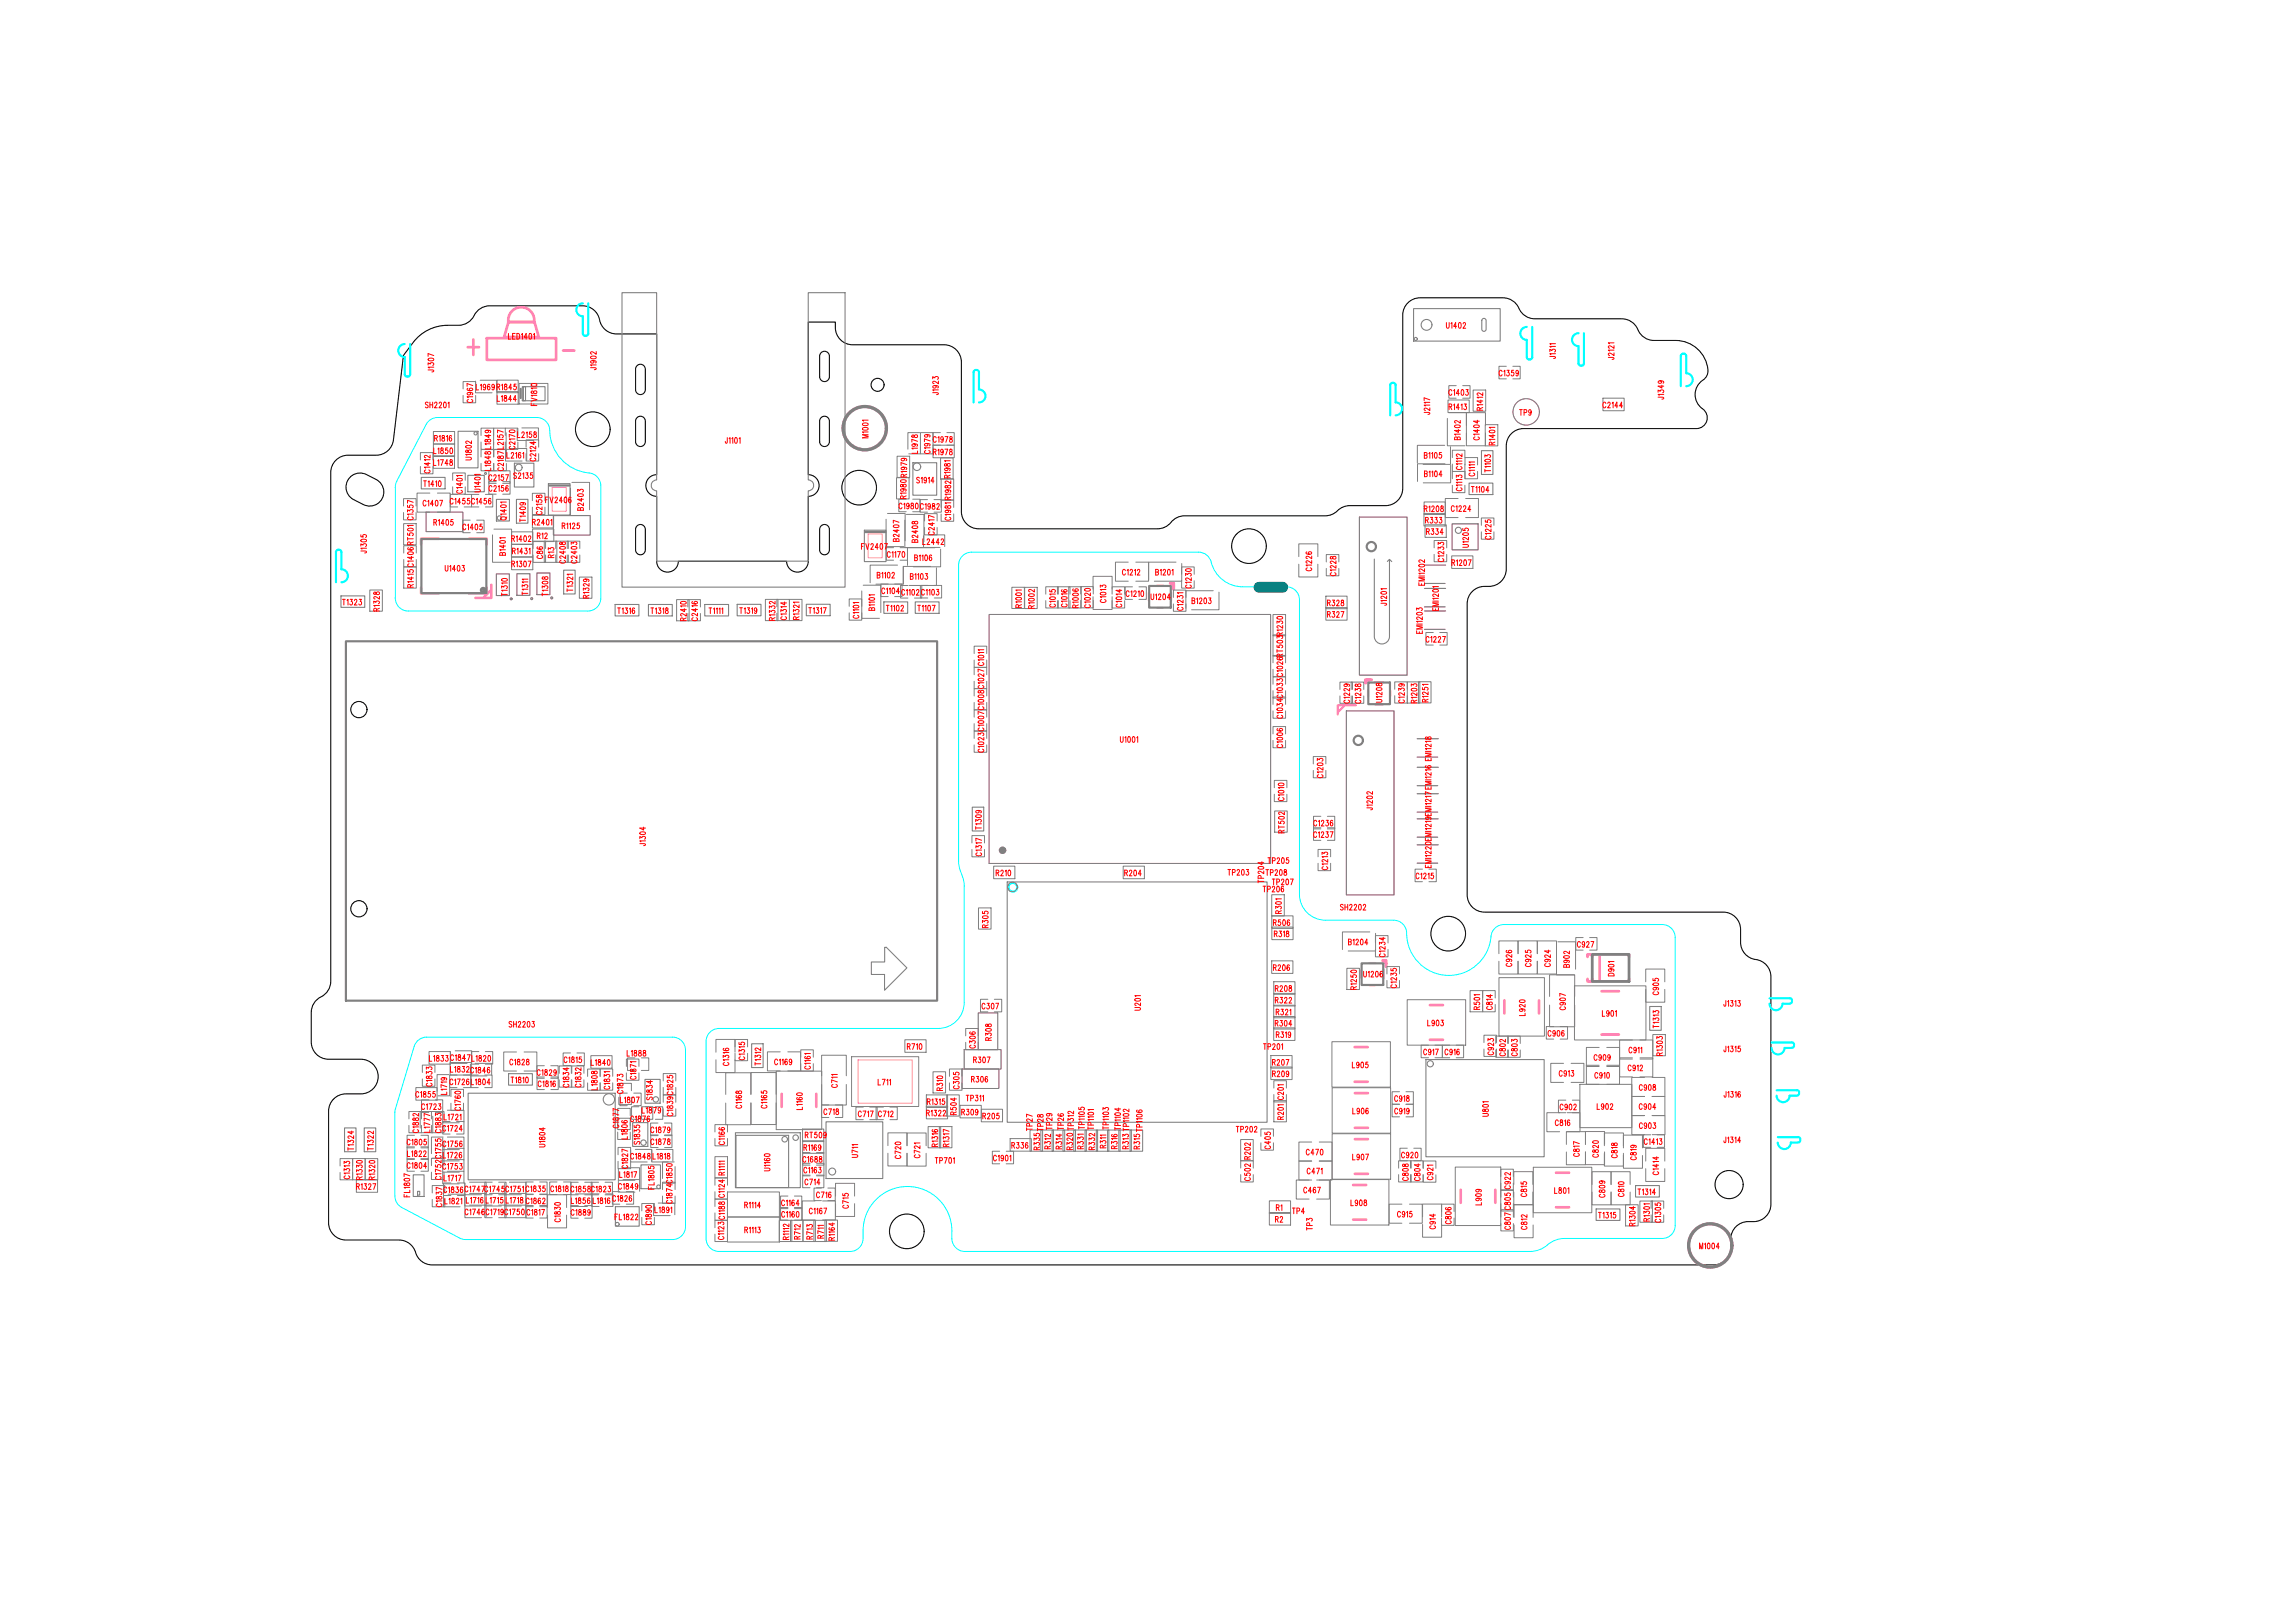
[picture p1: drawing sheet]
<svg xmlns="http://www.w3.org/2000/svg" width="297mm" height="210mm" viewBox="0 0 297 210" stroke-linecap="round" stroke-linejoin="round" font-family="sans-serif">
<defs><g id="words">
<text font-size="127.1" fill="#808080" x="199.6" y="162.9" transform="rotate(-90 199.6 162.9)">SH2202x1</text>
<text font-size="93.6" fill="#0ff" x="90.4" y="151.1">SH2202</text>
<text font-size="53.4" fill="#808080" x="43.6" y="127.3">J1304</text>
<text font-size="39" fill="#f00" x="83.8" y="161.2" transform="rotate(-90 83.8 161.2)">SH2203x1</text>
<text font-size="38.2" fill="#f00" x="80.4" y="70.7">J1101</text>
<text font-size="32.3" fill="#808080" x="127.9" y="107.2">U1001</text>
<text font-size="31.2" fill="#f00" x="130.2" y="140.9">U201</text>
<text font-size="26.5" fill="#808080" x="50.3" y="76.1">SH2201</text>
<text font-size="24.8" fill="#f00" x="172.9" y="112.4">J1202</text>
<text font-size="20.6" fill="#f00" x="174.9" y="84.5">J1201</text>
<text font-size="8.1" fill="#f00" x="54.2" y="76.4">U1403</text>
<text font-size="7.7" fill="#ff80c0" x="60.3" y="46.2">LED1401</text>
<text font-size="7" fill="#808080" x="203.7" y="133.6">L901</text>
<g font-size="5.9" fill="#f00">
<text x="182" y="134.4">L903</text>
<text x="172.3" y="139.9">L905</text>
<text x="172.3" y="145.8">L906</text>
<text x="172.3" y="151.8">L907</text>
<text x="172.1" y="157.7">L908</text>
</g>
<text font-size="5.9" fill="#808080" x="198.4" y="156.1">L801</text>
<text font-size="5.6" fill="#f00" x="113.9" y="58.2" transform="rotate(-90 113.9 58.2)">M1001x1</text>
<g font-size="5" fill="#0ff">
<text x="199" y="47.1">J1311</text>
<text x="53.9" y="48.6">J1307</text>
<text x="45.2" y="72.1">J1305</text>
</g>
<text font-size="5" fill="#f00" x="206.5" y="47.1">J2121</text>
<text font-size="4.3" fill="#f00" x="63.7" y="72.2">B1401</text>
<text font-size="4.3" fill="#808080" x="111.5" y="79.4">B1101</text>
<text font-size="4.2" fill="#f00" x="72.4" y="76.8">T1321</text>
<text font-size="3.9" fill="#808080" x="204.4" y="126.6">D901</text>
<g font-size="3.6" fill="#f00">
<text x="57" y="49.4" transform="rotate(-90 57 49.4)">J1307x1</text>
<text x="78" y="49.1" transform="rotate(-90 78 49.1)">J1902x1</text>
<text x="122.3" y="52.3" transform="rotate(-90 122.3 52.3)">J1923x1</text>
<text x="216.1" y="52.9" transform="rotate(-90 216.1 52.9)">J1349x1</text>
<text x="221.7" y="137">J1315</text>
<text x="221.7" y="142.9">J1316</text>
<text x="221.7" y="148.7">J1314</text>
</g>
<text font-size="3.6" fill="#808080" x="64.1" y="77.2">T1310T1311T1308</text>
<text font-size="3.5" fill="#808080" x="176.5" y="90.8">U1208</text>
<text font-size="3.4" fill="#808080" x="195.7" y="54.5">TP9</text>
<g font-size="3.3" fill="#f00">
<text x="94.1" y="157.1">R1114</text>
<text x="94.1" y="160.3">R1113</text>
</g>
<g font-size="2.8" fill="#f00">
<text x="68" y="59.3">C2124</text>
<text x="116" y="64.2">R1980</text>
<text x="116" y="61.4">R1979</text>
<text x="121.7" y="61.6">R1981</text>
<text x="121.7" y="64.3">R1982</text>
<text x="187.9" y="60.6">C1112</text>
<text x="187.9" y="63.4">C1113</text>
<text x="52.2" y="70.1">RT501</text>
<text x="121.7" y="67.1">C1981</text>
<text x="190.7" y="70.7" transform="rotate(-90 190.7 70.7)">U1205x5</text>
<text x="52.2" y="73">C1406</text>
<text x="164.7" y="81.9">R1230</text>
<text x="126" y="88.7">C1027</text>
<text x="126" y="86">C1011</text>
<text x="164.7" y="90">C1033</text>
<text x="164.7" y="84.5">RT503</text>
<text x="164.7" y="87.2">C1026</text>
<text x="126" y="94.2">C1007</text>
<text x="126" y="91.5">C1008</text>
<text x="164.7" y="92.6">C1034</text>
<text x="126" y="97">C1023</text>
<text x="54.6" y="140.2">C1833</text>
<text x="80" y="142.6">C1873</text>
<text x="164.8" y="142.2">C201</text>
<text x="55.8" y="149.5">C1755</text>
<text x="79.9" y="147.1">L1806</text>
<text x="85.8" y="144.1">C1839</text>
<text x="164.8" y="144.8">R201</text>
<text x="55.8" y="152.3">C1752</text>
<text x="79.9" y="150.9">C1827</text>
<text x="85.7" y="152.7">C1850</text>
<text x="85.7" y="155.4">C1874</text>
<text x="92.5" y="152.1">R1111</text>
<text x="160.5" y="152.6">C502</text>
<text x="194.1" y="153.7">C922</text>
<text x="92.5" y="157.5">C1188</text>
<text x="194.2" y="156.3">C805</text>
<text x="194.2" y="158.9">C807</text>
</g>
<g font-size="2.8" fill="#808080">
<text x="173.3" y="90.6">C1229C1238</text>
<text x="179.4" y="127.5">C1235</text>
<text x="56.5" y="141.4">L1719</text>
<text x="81" y="139.4">C1871</text>
<text x="55.9" y="155.8">C1837</text>
</g>
<g font-size="2.5" fill="#f00">
<text x="183.4" y="59.8">B1105</text>
<text x="53.9" y="65.9">C1407</text>
<text x="183.4" y="62.1">B1104</text>
<text x="189.5" y="64.2">T1104</text>
<text x="144.3" y="74.9">C1212B1201</text>
<text x="183.3" y="104.8">EMI1217</text>
<text x="173.7" y="122.7">B1204</text>
<text x="168" y="149.9">C470</text>
<text x="167.7" y="154.8">C467</text>
<text x="168" y="152.4">C471</text>
<text x="103.8" y="157.5">C1167</text>
<text x="179.7" y="158">C915</text>
</g>
<text font-size="2.5" fill="#808080" x="184.2" y="78.2">EMI1201</text>
<g font-size="1.9" fill="#f00">
<text x="150.8" y="78.2" transform="rotate(-90 150.8 78.2)">U1204x5</text>
<text x="179.1" y="90.7" transform="rotate(-90 179.1 90.7)">U1208x5</text>
<text x="178.2" y="127" transform="rotate(-90 178.2 127)">U1206x5</text>
</g>
<text font-size="1.8" fill="#f00" x="214.8" y="152.5" transform="rotate(-90 214.8 152.5)">C1414x2 C1414x1</text>
<g font-size="1.7" fill="#f00">
<text x="187.4" y="51.3">C1403</text>
<text x="193.9" y="48.8">C1359</text>
<text x="65.4" y="59.4">L2161</text>
<text x="66.9" y="56.8">L2158</text>
<text x="120.7" y="57.4">C1978</text>
<text x="56" y="60.4">L1748</text>
<text x="63.2" y="62.3">C2157</text>
<text x="63.2" y="63.7">C2156</text>
<text x="59.9" y="68.7">C1405</text>
<text x="68.9" y="68.1">R2401</text>
<text x="119.5" y="70.6">L2442</text>
<text x="145.5" y="77.3">C1210</text>
<text x="184.5" y="83.3">C1227</text>
<text x="169.9" y="107">C1236</text>
<text x="183.1" y="113.9">C1215</text>
<text x="69.5" y="139.3">C1829</text>
<text x="69.5" y="140.8">C1816</text>
<text x="80.2" y="142.9">L1807</text>
<text x="52.6" y="149.8">L1822</text>
<text x="52.7" y="148.3">C1805</text>
<text x="57.3" y="145.1">L1721</text>
<text x="57.3" y="146.5">C1724</text>
<text x="83" y="144.6">L1879</text>
<text x="84.2" y="146.7">C1879</text>
<text x="84.2" y="148.3">C1878</text>
<text x="52.7" y="151.3">C1804</text>
<text x="57.3" y="153">L1717</text>
<text x="57.3" y="150">L1726</text>
<text x="80" y="152.5">L1817</text>
<text x="80" y="154.1">C1849</text>
<text x="103.8" y="150.6">C1688</text>
<text x="103.8" y="153.5">C714</text>
<text x="103.8" y="151.9">C1163</text>
<text x="105.3" y="155.2">C716</text>
<text x="128.4" y="150.4">C1901</text>
<text x="73.8" y="157.4">C1889</text>
<text x="84.5" y="157.1">L1891</text>
</g>
<text font-size="1.5" fill="#f00" x="56.8" y="68.4" transform="rotate(-90 56.8 68.4)">R1405x1</text>
<g font-size="1.3" fill="#f00">
<text x="184.9" y="59.7" transform="rotate(-90 184.9 59.7)">B1105x2</text>
<text x="184.9" y="62.1" transform="rotate(-90 184.9 62.1)">B1104x2</text>
<text x="114.1" y="75.2" transform="rotate(-90 114.1 75.2)">B1102x2</text>
<text x="118.4" y="75.4" transform="rotate(-90 118.4 75.4)">B1103x1</text>
<text x="118.9" y="73" transform="rotate(-90 118.9 73)">B1106x1</text>
</g>
<g font-size="1.1" fill="#f00">
<text x="65.8" y="43.9">LED1401</text>
<text x="187.1" y="42.5">U1402</text>
<text x="201.2" y="46.4" transform="rotate(-90 201.2 46.4)">J1311</text>
<text x="55" y="52.8">SH2201</text>
<text x="67" y="51.1">L1844</text>
<text x="69.5" y="52.5" transform="rotate(-90 69.5 52.5)">FV1810</text>
<text x="185" y="53.6" transform="rotate(-90 185 53.6)">J2117</text>
<text x="196.6" y="53.7">TP9</text>
<text x="58.8" y="59.4">L1748</text>
<text x="188.9" y="56.9" transform="rotate(-90 188.9 56.9)">B1402</text>
<text x="191.4" y="56.9" transform="rotate(-90 191.4 56.9)">C1404</text>
<text x="62.1" y="63.7" transform="rotate(-90 62.1 63.7)">U1401</text>
<text x="66.5" y="61.9">S2135</text>
<text x="70.6" y="65.1">FV2406</text>
<text x="118.6" y="62.5">S1914</text>
<text x="186.8" y="60.8">B1104</text>
<text x="190.8" y="61.6" transform="rotate(-90 190.8 61.6)">C1111</text>
<text x="192.8" y="61.1" transform="rotate(-90 192.8 61.1)">T1103</text>
<text x="47.4" y="71.6" transform="rotate(-90 47.4 71.6)">J1305</text>
<text x="56.1" y="68">R1405</text>
<text x="65.4" y="71.9" transform="rotate(-90 65.4 71.9)">B1401</text>
<text x="68" y="67.5" transform="rotate(-90 68 67.5)">T1409</text>
<text x="72.7" y="68.4">R1125</text>
<text x="75.5" y="66" transform="rotate(-90 75.5 66)">B2403</text>
<text x="111.5" y="71.1">FV2407</text>
<text x="116.3" y="70.1" transform="rotate(-90 116.3 70.1)">B2407</text>
<text x="65.6" y="77.1" transform="rotate(-90 65.6 77.1)">T1310</text>
<text x="68.3" y="77" transform="rotate(-90 68.3 77)">T1311</text>
<text x="70.9" y="77.1" transform="rotate(-90 70.9 77.1)">T1308</text>
<text x="71.7" y="72.2" transform="rotate(-90 71.7 72.2)">R13</text>
<text x="74.1" y="76.6" transform="rotate(-90 74.1 76.6)">T1321</text>
<text x="143.1" y="78" transform="rotate(-90 143.1 78)">C1013</text>
<text x="184.3" y="75.7" transform="rotate(-90 184.3 75.7)">EMI1202</text>
<text x="91.7" y="79.4">T1111</text>
<text x="111.1" y="80" transform="rotate(-90 111.1 80)">C1101</text>
<text x="113.2" y="79" transform="rotate(-90 113.2 79)">B1101</text>
<text x="184" y="82" transform="rotate(-90 184 82)">EMI1203</text>
<text x="186.1" y="79" transform="rotate(-90 186.1 79)">EMI1201</text>
<text x="144.9" y="96.1">U1001</text>
<text x="185.1" y="98.4" transform="rotate(-90 185.1 98.4)">EMI1218</text>
<text x="185.1" y="105.6" transform="rotate(-90 185.1 105.6)">EMI1217 EMI1216</text>
<text x="83.5" y="109.4" transform="rotate(-90 83.5 109.4)">J1304</text>
<text x="158.9" y="113.3">TP203</text>
<text x="163.8" y="113.3">TP208</text>
<text x="164" y="111.7">TP205</text>
<text x="170.9" y="110.1" transform="rotate(-90 170.9 110.1)">C1213</text>
<text x="185.1" y="112.3" transform="rotate(-90 185.1 112.3)">EMI1220EMI1219</text>
<text x="163.5" y="114.2" transform="rotate(-90 163.5 114.2)">TP204</text>
<text x="164.6" y="114.5">TP207</text>
<text x="173.4" y="117.8">SH2202</text>
<text x="195.6" y="125.1" transform="rotate(-90 195.6 125.1)">C926</text>
<text x="198.1" y="125.1" transform="rotate(-90 198.1 125.1)">C925</text>
<text x="200.6" y="125.1" transform="rotate(-90 200.6 125.1)">C924</text>
<text x="203" y="125.2" transform="rotate(-90 203 125.2)">B902</text>
<text x="191.4" y="130.6" transform="rotate(-90 191.4 130.6)">R501</text>
<text x="193.1" y="130.6" transform="rotate(-90 193.1 130.6)">C814</text>
<text x="197.3" y="131.4" transform="rotate(-90 197.3 131.4)">L920</text>
<text x="202.5" y="130.7" transform="rotate(-90 202.5 130.7)">C907</text>
<text x="207.3" y="131.5">L901</text>
<text x="208.8" y="126.3" transform="rotate(-90 208.8 126.3)">D901</text>
<text x="214.6" y="128.7" transform="rotate(-90 214.6 128.7)">C905</text>
<text x="223" y="130.2">J1313</text>
<text x="65.9" y="132.9">SH2203</text>
<text x="81.1" y="136.7">L1888</text>
<text x="81.4" y="137.2" transform="rotate(-90 81.4 137.2)">C1871</text>
<text x="94.3" y="137.9" transform="rotate(-90 94.3 137.9)">C1316</text>
<text x="126" y="137.5">R307</text>
<text x="163.5" y="135.8">TP201</text>
<text x="193.2" y="136.5" transform="rotate(-90 193.2 136.5)">C923</text>
<text x="194.8" y="136.6" transform="rotate(-90 194.8 136.6)">C802</text>
<text x="196.3" y="136.6" transform="rotate(-90 196.3 136.6)">C803</text>
<text x="206.2" y="137.2">C909</text>
<text x="210.7" y="136.3">C911</text>
<text x="214.2" y="133.9" transform="rotate(-90 214.2 133.9)">R1303</text>
<text x="66.1" y="140.1">T1810</text>
<text x="96" y="143.4" transform="rotate(-90 96 143.4)">C1168</text>
<text x="99.2" y="143.4" transform="rotate(-90 99.2 143.4)">C1165</text>
<text x="103.8" y="143.6" transform="rotate(-90 103.8 143.6)">L1160</text>
<text x="104.8" y="138.3" transform="rotate(-90 104.8 138.3)">C1161</text>
<text x="108.3" y="140.7" transform="rotate(-90 108.3 140.7)">C711</text>
<text x="113.6" y="140.4">L711</text>
<text x="122" y="141.1" transform="rotate(-90 122 141.1)">R310</text>
<text x="124.1" y="140.9" transform="rotate(-90 124.1 140.9)">C305</text>
<text x="125" y="142.5">TP311</text>
<text x="125.7" y="140">R306</text>
<text x="201.7" y="139.3">C913</text>
<text x="206.3" y="139.5">C910</text>
<text x="206.6" y="143.6">L902</text>
<text x="210.6" y="138.6">C912</text>
<text x="212.1" y="143.6">C904</text>
<text x="212.1" y="141.1">C908</text>
<text x="45.8" y="148.9" transform="rotate(-90 45.8 148.9)">T1324</text>
<text x="48.3" y="148.8" transform="rotate(-90 48.3 148.8)">T1322</text>
<text x="55.6" y="146.3" transform="rotate(-90 55.6 146.3)">L1777x2 L1777x1</text>
<text x="80.3" y="144.8" transform="rotate(-90 80.3 144.8)">L1806</text>
<text x="82.8" y="148.1" transform="rotate(-90 82.8 148.1)">S1835</text>
<text x="111" y="149.8" transform="rotate(-90 111 149.8)">U711</text>
<text x="133.5" y="146.3" transform="rotate(-90 133.5 146.3)">TP27</text>
<text x="135" y="146.6" transform="rotate(-90 135 146.6)">R312</text>
<text x="140.1" y="148.7" transform="rotate(-90 140.1 148.7)">R331x2 R331x1 TP1105</text>
<text x="141.6" y="148.8" transform="rotate(-90 141.6 148.8)">R332</text>
<text x="143.4" y="146.1" transform="rotate(-90 143.4 146.1)">TP1103</text>
<text x="144.5" y="148.6" transform="rotate(-90 144.5 148.6)">R316</text>
<text x="147.5" y="148.7" transform="rotate(-90 147.5 148.7)">R315</text>
<text x="147.8" y="146.4" transform="rotate(-90 147.8 146.4)">TP1106</text>
<text x="159.9" y="146.5">TP202</text>
<text x="164.4" y="148.7" transform="rotate(-90 164.4 148.7)">C405</text>
<text x="201.2" y="145.7">C816</text>
<text x="212.1" y="146">C903</text>
<text x="53" y="154.9" transform="rotate(-90 53 154.9)">FL1807</text>
<text x="57.4" y="154.3">C1836</text>
<text x="68.1" y="155.8">C1862</text>
<text x="121" y="150.5">TP701</text>
<text x="201.1" y="154.4">L801</text>
<text x="207.6" y="154.9" transform="rotate(-90 207.6 154.9)">C809</text>
<text x="211.9" y="154.6">T1314</text>
<text x="68.2" y="157.3">C1817</text>
<text x="103.5" y="160.3" transform="rotate(-90 103.5 160.3)">R712</text>
<text x="106.5" y="160.2" transform="rotate(-90 106.5 160.2)">R711</text>
<text x="109.8" y="156.4" transform="rotate(-90 109.8 156.4)">C715</text>
<text x="168.5" y="157.2" transform="rotate(-90 168.5 157.2)">TP4x1</text>
<text x="169.7" y="158.9" transform="rotate(-90 169.7 158.9)">TP3x1</text>
<text x="219.9" y="161.6">M1004</text>
</g>
<text font-size="1.1" fill="#0ff" x="76.3" y="45.3" transform="rotate(-90 76.3 45.3)">J1902</text>
<text font-size="1" fill="#f00" x="164.3" y="135.7">TP201</text>
<g font-size=".9" fill="#f00">
<text x="188.4" y="53.1" transform="rotate(-90 188.4 53.1)">R1413x2</text>
<text x="67.2" y="71.8" transform="rotate(-90 67.2 71.8)">R1431x2</text>
<text x="70" y="69.8" transform="rotate(-90 70 69.8)">R12x2</text>
<text x="185.3" y="67.8" transform="rotate(-90 185.3 67.8)">R333x2</text>
<text x="185.4" y="69.3" transform="rotate(-90 185.4 69.3)">R334x2</text>
<text x="172.6" y="80" transform="rotate(-90 172.6 80)">R327x1</text>
<text x="172.6" y="78.5" transform="rotate(-90 172.6 78.5)">R328x1</text>
<text x="129.6" y="113.4" transform="rotate(-90 129.6 113.4)">R210x2</text>
<text x="146.4" y="113.4" transform="rotate(-90 146.4 113.4)">R204x2</text>
<text x="165.6" y="119.9" transform="rotate(-90 165.6 119.9)">R506x1</text>
<text x="165.6" y="125.7" transform="rotate(-90 165.6 125.7)">R206x1</text>
<text x="165.6" y="121.3" transform="rotate(-90 165.6 121.3)">R318x1</text>
<text x="165.9" y="131.4" transform="rotate(-90 165.9 131.4)">R321x2</text>
<text x="165.9" y="129.9" transform="rotate(-90 165.9 129.9)">R322x2</text>
<text x="165.9" y="128.4" transform="rotate(-90 165.9 128.4)">R208x1</text>
<text x="118.1" y="135.9" transform="rotate(-90 118.1 135.9)">R710x2</text>
<text x="165.5" y="137.9" transform="rotate(-90 165.5 137.9)">R207x1</text>
<text x="165.9" y="134.4" transform="rotate(-90 165.9 134.4)">R319x1</text>
<text x="165.9" y="132.9" transform="rotate(-90 165.9 132.9)">R304x1</text>
<text x="165.5" y="139.4" transform="rotate(-90 165.5 139.4)">R209x1</text>
<text x="104.9" y="147.5" transform="rotate(-90 104.9 147.5)">RT509x1</text>
<text x="104.9" y="149" transform="rotate(-90 104.9 149)">R1169x1</text>
<text x="125.3" y="144.4" transform="rotate(-90 125.3 144.4)">R309x1</text>
<text x="128" y="144.9" transform="rotate(-90 128 144.9)">R205x2</text>
<text x="131.8" y="148.7" transform="rotate(-90 131.8 148.7)">R336x1</text>
<text x="63.8" y="155.8" transform="rotate(-90 63.8 155.8)">L1715x2</text>
<text x="165.3" y="158.3" transform="rotate(-90 165.3 158.3)">R2x2</text>
<text x="165.3" y="156.7" transform="rotate(-90 165.3 156.7)">R1x2</text>
</g>
<g font-size=".8" fill="#f00">
<text x="84.5" y="153.7" transform="rotate(-90 84.5 153.7)">FL1805x1</text>
<text x="80.4" y="157.9" transform="rotate(-90 80.4 157.9)">FL1822x1</text>
</g>
<g font-size=".7" fill="#f00">
<text x="133" y="146">TP27</text>
<text x="136" y="146" transform="rotate(-90 136 146)">TP29x1</text>
</g>
</g></defs>
<g fill="none" stroke="#000" stroke-width=".14">
<path d="M53.9 43.8a5.6 5.6 0 0 1 4-1.7 3.5 3.5 0 0 0 2.8-.5l.4-.3a2.53 2.53 0 0 1 2.3-1.7h12a2.24 2.24 0 0 1 2.2 1.8 2.24 2.24 0 0 0 2.2 1.8h5.2v18.2a1.4 1.4 0 0 0-1.4 1.4 1.4 1.4 0 0 0 1.4 1.4v8.4a1.4 1.4 0 0 0 1.4 1.4 1.4 1.4 0 0 0 1.4-1.4h14a1.4 1.4 0 0 0 1.4 1.4 1.4 1.4 0 0 0 1.4-1.4v-8.4a1.4 1.4 0 0 0 1.4-1.4 1.4 1.4 0 0 0-1.4-1.4v-19.7h3.5a2.39 2.39 0 0 0 2.2 2.9h11.8a2.24 2.24 0 0 1 2.3 2.3v19.3a2.24 2.24 0 0 0 2.2 2.2h23.1a2.53 2.53 0 0 0 2.1-1.1 2.24 2.24 0 0 1 1.4-.5h18.2a2.53 2.53 0 0 0 1.9-.9 2.24 2.24 0 0 1 1.3-.5h4.6a2.24 2.24 0 0 0 2.3-2.2v-22.4a2.24 2.24 0 0 1 2.2-2.3h10.7a2.24 2.24 0 0 1 2.1 1.4 2.24 2.24 0 0 0 2.1 1.4h11.2a2.43 2.43 0 0 1 2.3 1.8 2.24 2.24 0 0 0 1.9 1h2.8a4.1 4.1 0 0 1 4.1 4.2 1.85 1.85 0 0 1-.9 1.2 2.33 2.33 0 0 0 .5 3.6 1.4 1.4 0 0 1 .2 1.5 1.4 1.4 0 0 1-1.2 .9h-22.4a2.24 2.24 0 0 0-2.2 2.2v15.9a2.33 2.33 0 0 1-2.8 2.3 2.24 2.24 0 0 0-2.3 2.2v37.7a2.24 2.24 0 0 0 2.3 2.2h30.8a2.24 2.24 0 0 1 2.3 2.3v1.6a2.24 2.24 0 0 0 1.9 2.3 2.24 2.24 0 0 1 2 2.2v29.4a2.24 2.24 0 0 1-2.2 2.3 2.39 2.39 0 0 0-3 2.2 3 3 0 0 1-.6 2.7l-.5 .4-.5 .2-.6 .1h-165.8a2.24 2.24 0 0 1-2.1-1.6 2.24 2.24 0 0 0-2.2-1.6h-6.8a2.24 2.24 0 0 1-2.3-2.3v-14.4a2.24 2.24 0 0 1 2.3-2.2h1.9a2.24 2.24 0 0 0 2.2-2.3 2.24 2.24 0 0 0-2.2-2.2h-4.2a2.24 2.24 0 0 1-2.2-2.3v-3.8a2.53 2.53 0 0 1 1.7-2.3 2.24 2.24 0 0 0 .8-1.7v-65.9a2.24 2.24 0 0 1 2.2-2.2h3.7a2.24 2.24 0 0 0 2.2-2l1.3-10.9zM82.4 47.3a.63 .63 0 0 1 .7-.1 .63 .63 0 0 1 .4 .6v2.6a.63 .63 0 0 1-.6 .7 .63 .63 0 0 1-.7-.7v-2.6zM82.4 54a.63 .63 0 0 1 .7-.1 .63 .63 0 0 1 .4 .6v2.7a.63 .63 0 0 1-.6 .6 .63 .63 0 0 1-.7-.6v-2.7zM106.2 45.6a.63 .63 0 0 1 .7-.1 .63 .63 0 0 1 .4 .6v2.7a.63 .63 0 0 1-.6 .6 .63 .63 0 0 1-.7-.6v-2.7zM106.2 54a.63 .63 0 0 1 .7-.1 .63 .63 0 0 1 .4 .6v2.7a.63 .63 0 0 1-.6 .6 .63 .63 0 0 1-.7-.6v-2.7zM82.4 68.1a.63 .63 0 0 1 .7-.2 .63 .63 0 0 1 .4 .6v2.7a.63 .63 0 0 1-.6 .6 .63 .63 0 0 1-.7-.6v-2.7zM106.2 68.1a.63 .63 0 0 1 .7-.2 .63 .63 0 0 1 .4 .6v2.7a.63 .63 0 0 1-.6 .6 .63 .63 0 0 1-.7-.6v-2.7z"/>
<circle cx="113.5" cy="49.8" r=".84"/>
<circle cx="46.4" cy="91.8" r="1.05"/>
<circle cx="46.4" cy="117.6" r="1.05"/>
</g>
<g fill="none" stroke="#0ff" stroke-width=".28">
<path d="M52.4 44.5a.84 .84 0 0 0-.9 .9 .84 .84 0 0 0 .9 .8M126 52.1v-3.9a.36 .36 0 0 1 .3-.3 .36 .36 0 0 1 .4 .3v2.2a.84 .84 0 0 1 .8 .8 .84 .84 0 0 1-.8 .9M179.9 53.7v-3.9a.36 .36 0 0 1 .3-.3 .36 .36 0 0 1 .4 .3v2.3a.84 .84 0 0 1 .8 .8 .84 .84 0 0 1-.8 .8M197.5 42.3a.84 .84 0 0 0-.8 .8 .84 .84 0 0 0 .8 .9M204.2 43.1a.84 .84 0 0 0-.8 .9 .84 .84 0 0 0 .8 .8v2.2a.36 .36 0 0 0 .4 .3 .36 .36 0 0 0 .3-.3M217.5 50v-3.9a.36 .36 0 0 1 .3-.3 .36 .36 0 0 1 .4 .3v2.2a.84 .84 0 0 1 .8 .8 .84 .84 0 0 1-.8 .9M230.6 129.9h.9M230.9 135.6h.8M231.6 129.2l.1 .1 .1 .2M231.8 134.9l.2 .1 .1 .2M231.8 129.6l-.1 .2-.1 .1M232.1 135.3l-.1 .2-.2 .1"/>
<path d="M231.5 141.8h.9M231.7 147.9h.8M232.5 141.1l.2 .1 .1 .2M232.6 147.1l.2 .1 .1 .2M232.8 141.5l-.1 .2-.2 .1M232.9 147.6l-.1 .2h-.2"/>
</g>
<path d="M194.6 129.5v1.6M199.1 129.5v1.6M101.1 141.6v1.6M105.6 141.6v1.6M189 154v1.7" fill="none" stroke="#ff80c0" stroke-width=".36"/>
<path d="M184.3 73.1h2.7M184.3 75.5h2.7M183.3 95.6h2.8M183.3 98h2.7M183.3 99.3h2.8M184.3 81.4h2.7M183.3 106h2.8M183.3 108.3h2.7M183.3 101.7h2.7M183.3 109.3h2.8M183.3 111.7h2.7M111 137.2h7v5.6h-7z" fill="none" stroke="#ff80c0" stroke-width=".14"/>
<path d="M149.7 75.8h.8M151.5 76.7v1.1M173.8 91.4l-.7 .8M175.4 91.3h-2.3v1.2M176.1 125.6v1" fill="none" stroke="#ff80c0" stroke-width=".28"/>
<g fill="none" stroke="#ff80c0" stroke-width=".42">
<path d="M151.4 75.5h.4v.7M151.5 75.5l.3 .3M178.9 124.3h.4v.8M178.9 124.3l.4 .4"/>
<circle cx="221.3" cy="161.2" r="2.8"/>
</g>
<path d="M71.4 63.1h1.9v3.1h-1.9zM112.3 69.1h1.8v3.1h-1.8zM126.6 131.1h2.5v4.7h-2.5z" fill="none" stroke="#ff80c0" stroke-width=".13"/>
<g fill="none" stroke="#808080" stroke-width=".14">
<path d="M182.9 39.9h11.2v4.2h-11.2zM59.3 55.8h2.5v4.7h-2.5zM66.5 59.9h2.6v3.1h-2.6zM67.6 50h2.9v1.9h-2.9zM67.7 50h.3v1.9h-.3zM118.1 59.9h3.1v4.2h-3.1zM191.7 58.3h1.4v3.1h-1.4zM191.7 41.3a.28 .28 0 0 1 .4-.1 .28 .28 0 0 1 .2 .3v1.1a.28 .28 0 0 1-.3 .3 .28 .28 0 0 1-.3-.3zM44.1 77.1h3.1v1.5h-3.1zM54.5 61.8h3.1v1.5h-3.1zM60.5 61.5h2.2v2.1h-2.2zM64.2 64.6h1.7v2.8h-1.7z"/>
<path d="M66.8 64.6h1.5v3.1h-1.5zM70.9 62.6h2.8v4.1h-2.8zM79.6 78.2h3.1v1.5h-3.1zM83.9 78.2h3.1v1.5h-3.1zM91.2 78.2h3.1v1.5h-3.1zM95.4 78.2h3.1v1.5h-3.1zM104.3 78.2h3.1v1.5h-3.1zM111.8 68.6h2.8v4.1h-2.8zM114.3 77.9h3.1v1.5h-3.1zM118.4 77.9h3.1v1.5h-3.1zM184.3 73.1h2.7M184.3 75.5h2.7"/>
<path d="M183.3 95.6h2.8M183.3 98h2.7M183.3 99.3h2.8M184.3 81.4h2.7M125.8 104.5h1.5v3h-1.5zM183.3 106h2.8M183.3 108.3h2.7M183.3 101.7h2.7M183.3 109.3h2.8M183.3 111.7h2.7M65.8 138.9h3.1v1.5h-3.1zM83.4 139.7h2v3.1h-2z"/>
<path d="M97.2 135.1h1.5v3.1h-1.5zM184.5 137.1h15.3v12.6h-15.3zM213.4 130.3h1.5v3h-1.5zM44.6 146h1.5v3h-1.5zM47.1 146h1.5v3h-1.5zM79.6 156.2h3.1v2.5h-3.1zM81.8 145.3h2v3.1h-2zM82.9 150.7h2.5v3.1h-2.5zM95.1 146.6h8.4v7.1h-8.4zM95.2 146.9h6.8v6.8h-6.8zM106.9 145.2h7.3v7.3h-7.3zM206.5 156.4h3.1v1.5h-3.1z"/>
<path d="M211.6 153.4h3.1v1.5h-3.1z"/>
<circle cx="61.5" cy="56.1" r=".21"/>
<circle cx="183.2" cy="43.9" r=".2"/>
<circle cx="184.6" cy="42" r=".7"/>
<circle cx="62.8" cy="61.3" r=".13"/>
<circle cx="64.6" cy="67" r=".28"/>
<circle cx="67.1" cy="60.5" r=".44"/>
<circle cx="118.6" cy="60.4" r=".49"/>
<circle cx="188.7" cy="68.6" r=".4"/>
<circle cx="185" cy="137.7" r=".4"/>
<circle cx="78.8" cy="142.3" r=".73"/>
<circle cx="79.9" cy="158.4" r=".24"/>
<circle cx="83.3" cy="147.9" r=".35"/>
<circle cx="84.8" cy="142.3" r=".35"/>
<circle cx="101.5" cy="147.4" r=".36"/>
<circle cx="102.9" cy="147.2" r=".36"/>
<circle cx="107.7" cy="151.6" r=".45"/>
</g>
<g fill="none" stroke="#808080" stroke-width=".13">
<path d="M54.4 59.5v-.9h1.6v.9M59.9 51.2v.9h1.6v-.9M59.9 50.3v-.9h1.6v.9M61.5 49.3v1.5h2.2M62.1 49.2h2.2v1.5M62.2 60v.9h1.7v-.9M62.2 59.1v-.9h1.7v.9M62.2 56.4v-1h1.7v1M62.2 57.2v1h1.7v-1M63.9 60v.9h1.6v-.9M63.9 59.1v-.9h1.6v.9M65.4 55.4h-1.5v2.1"/>
<path d="M65.4 57.2v1h1.6v-1M65.4 56.4v-1h1.6v1M65.5 56v2.2h-1.5M67.2 49.6h3.7v2.7h-3.7zM119 56h-1.5v2.1M119.1 57.8v.9h1.6v-.9M119.1 56.9v-.9h1.6v.9M119.1 56.6v2.1h-1.5M120.7 57.6h2.8v1.6h-2.8zM187.2 54.1v3.6h2.3M187.3 51.8h2.8v1.6h-2.8zM187.4 53.4h2.3v3.5"/>
<path d="M189.7 55.1v-1.7h2.5v1.7M189.7 56v1.7h2.5v-1.7M190.6 50.5h1.6v2.7h-1.6zM192.2 55h1.6v2.7h-1.6zM207.4 51.5h2.7v1.7h-2.7zM47.8 76.4h1.7v2.7h-1.7zM52.2 66.3v1h1.6v-1M52.2 65.5v-1h1.6v1M52.2 73.4h1.7v2.7h-1.7zM54.4 60.4v.9h1.6v-.9M58.6 63v1h1.6v-1M58.6 62.2v-1h1.6v1"/>
<path d="M59.2 64h-.9v1.6h.9M60 64h1v1.6h-1M62 64h-1v1.6h1M62.8 64h.9v1.6h-.9M68.9 64.8v-1h1.6v1M68.9 65.6v1h1.6v-1M69 71.8v1h1.6v-1M69 71v-1h1.6v1M70.4 70h1.6v2.8h-1.6zM71.9 71.8v1h1.6v-1M71.9 71v-1h1.6v1M73.4 71.8v1h1.6v-1"/>
<path d="M73.4 71v-1h1.6v1M73.8 63.2v3.5h2.3M74 62.4h2.3v3.6M75 74.7h1.6v2.7h-1.6zM87.5 77.6h1.7v2.7h-1.7zM89 78.5v-.9h1.6v.9M89 79.4v.9h1.6v-.9M99 77.6h1.6v2.7h-1.6zM100.5 78.5v-.9h1.6v.9M100.5 79.4v.9h1.6v-.9M102.1 77.6h1.7v2.7h-1.7zM109.9 78.5v-1h1.6v1"/>
<path d="M109.9 79.3v1h1.6v-1M114.6 67.2v3.5h2.3M114.8 66.4h2.3v3.6M115.6 70.9h-.9v1.6h.9M115.7 75.6h1v1.6h-1M116.1 73.1h-3.5v2.3M116.4 70.9h1v1.6h-1M116.9 73.3v2.3h-3.6M117.1 67.3v3.6h2.2M117.2 64.6h-.9v1.6h.9M117.2 66.6h2.3v3.5M117.5 75.8h-1v1.6h1"/>
<path d="M118.1 64.6h.9v1.6h-.9M118.3 75.8h1v1.6h-1M119.6 68.3v.9h1.6v-.9M119.6 67.4v-.9h1.6v.9M120 64.7h-1v1.6h1M120 75.8h-.9v1.6h.9M120.4 73.3h-3.5v2.3M120.9 75.8h.9v1.6h-.9M120.9 70.9h-3.5v2.3M121.1 73.5v2.3h-3.5M121.7 71.1v2.2h-3.6M130.9 76h1.6v2.7h-1.6z"/>
<path d="M132.6 76h1.6v2.8h-1.6zM135.3 76.9v-1h1.6v1M135.3 77.7v1h1.6v-1M136.8 77.7v1h1.6v-1M136.8 76.9v-1h1.6v1M138.3 75.9h1.6v2.8h-1.6zM139.8 77.7v1h1.6v-1M139.8 76.9v-1h1.6v1M141.4 76.2v-1.6h2.5v1.6M141.4 77.2v1.7h2.5v-1.7M143.9 76.9v-1h1.6v1M143.9 77.7v1h1.6v-1"/>
<path d="M151.8 78.2v.9h1.6v-.9M151.8 77.3v-.9h1.6v.9M152.9 75.2v.9h1.6v-.9M152.9 74.3v-.9h1.6v.9M157 76.4h-3.6v2.3M157.7 76.6v2.3h-3.5M168 73v1.7h2.5v-1.7M168 72v-1.6h2.5v1.6M171.6 73.6v.9h1.6v-.9M171.6 72.7v-.9h1.6v.9M185.5 70.9v-1h1.7v1M185.5 71.7v1h1.7v-1"/>
<path d="M188.6 64.5h-1.6v2.5h1.6M189.5 60.2v-1h1.7v1M189.5 61v1h1.7v-1M189.6 64.5h1.7v2.5h-1.7M191.6 68v-1h1.7v1M191.6 68.8v1h1.7v-1M164.7 95v-1h1.6v1M164.7 95.8v1h1.6v-1M169.9 99.7v1h1.6v-1M169.9 98.9v-1h1.6v1M180.4 89.2v-1h1.7v1M180.4 90v1h1.7v-1"/>
<path d="M182.1 88.2h1.6v2.8h-1.6zM183.5 88.2h1.6v2.8h-1.6zM125.7 109.9v1h1.7v-1M125.7 109.1v-1h1.7v1M126.6 117.5h1.6v2.7h-1.6zM164.5 115.8h1.7v2.7h-1.7zM164.9 102.8v.9h1.6v-.9M164.9 101.9v-.9h1.6v.9M164.9 104.9h1.6v2.8h-1.6zM170.5 111.7v1h1.6v-1M170.5 110.9v-1h1.6v1M170.9 107.1h-1v1.7h1"/>
<path d="M171.7 107.1h1v1.7h-1M58.3 136.1v1.5h2.1M58.9 136h2.1v1.5M60 139.1h.9v1.6h-.9M60.9 137.7v1.5h2.1M61.5 137.6h2.1v1.5M61.9 139.1h-1v1.6h1M61.9 136.1h-.9v1.6h.9M62.7 139.1h1v1.6h-1M62.8 136.1h.9v1.6h-.9M66.8 136.1h-1.6v2.5h1.6M67.8 136.1h1.7v2.5h-1.7"/>
<path d="M72.3 139.7v1h1.7v-1M72.3 138.9v-1h1.7v1M73.8 136.3h-.9v1.6h.9M73.9 139.7v1h1.6v-1M73.9 138.9v-1h1.6v1M74.6 136.3h1v1.6h-1M79.3 139.3v-1h-1.7v1v-1h-1.6v1M83 136.9h.9v1.6h-.9M85.8 139.9v-1h1.6v1M92.6 136.2v-1.7h2.5v1.7M92.6 137.1v1.7h2.5v-1.7M95.1 135.5v-1h1.6v1"/>
<path d="M95.1 136.3v1h1.6v-1M100.4 138.6h5.9v7.6h-5.9zM100.9 136.1h-1.6v2.5h1.6M101.9 136.1h1.7v2.5h-1.7M103.6 136.8v-.9h1.6v.9M103.6 137.7v.9h1.6v-.9M106.3 139.2v-2.6h3.2v2.6M110.2 136.7h8.7v6.5h-8.7zM120.7 138.7h1.6v2.7h-1.6zM122.8 139.3v-1h1.7v1M124.9 134.9v.9h1.7v-.9M124.9 134v-.9h1.7v.9"/>
<path d="M126.6 131.1h2.5v4.7h-2.5zM127.8 129.3h-1v1.6h1M128.6 129.3h1v1.6h-1M174.2 125.3h1.7v2.8h-1.7zM177.9 122.9v.9h1.7v-.9M177.9 122v-.9h1.7v.9M184.8 135.3h-.9v1.6h.9M185.7 135.3h.9v1.6h-.9M187.6 135.3h-1v1.6h1M188.4 135.3h.9v1.6h-.9M190.2 128.2h1.6v2.7h-1.6zM191.8 129.1v-.9h1.6v.9"/>
<path d="M191.8 130v.9h1.6v-.9M192 134.9v-.9h1.6v.9M192 135.8v.9h1.6v-.9M193.5 135v-.9h1.6v.9M193.5 135.9v.9h1.6v-.9M193.9 123.4v-1.6h2.5v1.6M193.9 124.4v1.7h2.5v-1.7M193.9 126.5h5.9v7.6h-5.9zM195.1 135v-.9h1.6v.9M195.1 135.9v.9h1.6v-.9M196.4 123.4v-1.6h2.5v1.6M196.4 124.4v1.6h2.5v-1.6"/>
<path d="M198.9 123.4v-1.6h2.5v1.6M198.9 124.4v1.7h2.5v-1.7M200.5 129v-2.9h3.2v2.9M200.5 130.1v2.8h3.2v-2.8M201 132.8h-.9v1.7h.9M201.4 122.6v3.6h2.3M201.6 121.9h2.2v3.5M201.8 132.8h1v1.7h-1M202.3 137.6h-1.7v2.5h1.7M203.3 137.6h1.6v2.5h-1.6M204.8 121.3h-.9v1.7h.9M205.7 121.3h.9v1.7h-.9"/>
<path d="M206.9 135.5h-1.7v2.5h1.7M206.9 137.9h-1.7v2.4h1.7M207.9 135.5h1.6v2.5h-1.6M207.9 137.9h1.6v2.4h-1.6M211.2 136.9h-1.7v2.5h1.7M211.2 134.6h-1.7v2.5h1.7M212.2 136.9h1.6v2.5h-1.6M212.2 134.6h1.6v2.5h-1.6M212.8 139.4h-1.7v2.5h1.7h-1.7v2.5h1.7M212.9 127.1v-1.7h2.5v1.7M212.9 128v1.7h2.5v-1.7M213.7 139.4h1.7v2.5h-1.7h1.7v2.5h-1.7"/>
<path d="M213.8 133.9h1.7v2.7h-1.7zM44 150.9v-1h1.6v1M44 151.7v1h1.6v-1M45.6 149.9h1.6v2.8h-1.6zM47.2 149.9h1.7v2.8h-1.7zM52.9 145.6v1h1.6v-1M52.9 144.8v-1h1.6v1M55.5 142.3h-1v1.7h1M55.8 144.8v-1h1.6v1M55.8 145.6v1h1.6v-1M55.9 143.8h-1.5v2.2M56 144.4v2.2h-1.5"/>
<path d="M56.3 142.3h1v1.7h-1M57.3 150.2v1.5h2.1M57.3 147.3v1.5h2.1M57.4 154.7v1.5h2.1M57.9 150.1h2.1v1.5M57.9 147.1h2.1v1.6M58 154.5h2.1v1.6M58.3 142.8v.9h1.7v-.9M58.3 141.9v-.9h1.7v.9M59.2 153.1h.9v1.6h-.9M60.1 156.1v1.5h2.2M60.1 154.6v1.5h2.2"/>
<path d="M60.1 153.1v1.5h2.2M60.7 156h2.2v1.5M60.7 154.4h2.2v1.6M60.7 153h2.2v1.5M62.7 154.6v1.5h2.2M63.3 154.4h2.2v1.6M63.7 153h-1v1.6h1M63.7 156h-1v1.6h1M64.5 153h1v1.6h-1M64.5 156h1v1.6h-1M65.3 153.1v1.5h2.1M65.3 154.6v1.5h2.1"/>
<path d="M65.9 153h2.1v1.5M65.9 154.4h2.1v1.6M69 153h-1v1.6h1M69 154.5h-1v1.7h1M69 156h-1v1.6h1M69.8 153h1v1.6h-1M69.8 154.5h1v1.7h-1M69.8 156h1v1.6h-1M70.8 157.2v1.7h2.5v-1.7M70.8 156.3v-1.7h2.5v1.7M72.1 153h-1v1.6h1M72.9 153h1v1.6h-1"/>
<path d="M73.9 154.6v1.5h2.1M74.5 154.5h2.1v1.5M74.8 153h-.9v1.6h.9M75.6 153h1v1.6h-1M77.4 153h-.9v1.6h.9M77.5 154.5h-.9v1.6h.9M78.3 153h.9v1.6h-.9M78.4 154.5h.9v1.6h-.9M79.3 140.1v1h-1.7v-1v1h-1.6v-1M79.9 144.4v-1h1.6v1M80.2 154.2h-1v1.6h1M81 154.2h1v1.6h-1"/>
<path d="M81.6 148.9v1.5h2.1M82.2 148.7h2.1v1.6M82.7 143.2h-1v1.6h1M83 156.7v-1h1.7v1M83 157.5v1h1.7v-1M84.3 148.9v1.5h2.2M84.9 148.7h2.2v1.6M85.8 140.7v1h1.6v-1M92.5 146.5v-1h1.6v1M92.5 147.3v1h1.6v-1M92.5 153.4v-1h1.6v1M92.5 154.2v1h1.6v-1"/>
<path d="M92.5 158.9v-1h1.6v1M92.5 159.7v1h1.6v-1M93.9 141.6v-2.8h3.2v2.8M93.9 142.7v2.8h3.2v-2.8M97.2 141.6v-2.8h3.2v2.8M97.2 142.7v2.8h3.2v-2.8M100.8 157.9h1.6v2.8h-1.6zM101.9 156.3h-.9v1.6h.9M101.9 154.8h-.9v1.6h.9M102.3 157.9h1.6v2.8h-1.6zM102.8 156.3h.9v1.6h-.9M102.8 154.8h.9v1.6h-.9"/>
<path d="M103.8 146.1h2.8v1.6h-2.8zM103.9 157.9h1.6v2.8h-1.6zM105.3 157.9h1.6v2.8h-1.6zM106.3 140.3v2.7h3.2v-2.7M106.7 157.9h1.7v2.7h-1.7zM107.2 143h-.9v1.6h.9M108.1 143h.9v1.6h-.9M108.1 154.8v-1.7h2.5v1.7M108.1 155.8v1.6h2.5v-1.6M111.7 143.3h-1v1.6h1M112.5 143.3h1v1.6h-1M114.3 143.3h-1v1.6h1"/>
<path d="M114.9 149.2v1.7h2.4v-1.7M114.9 148.3v-1.7h2.4v1.7v-1.7h2.5v1.7M115.1 143.3h1v1.6h-1M117.3 149.3v1.6h2.5v-1.6M120.1 145.8h1.6v2.7h-1.6zM121.5 145.8h1.7v2.7h-1.7zM122.5 141.7h1.6v2.7h-1.6zM122.8 140.1v1h1.7v-1M133.3 146.2h1.6v2.8h-1.6zM134.7 146.2h1.6v2.8h-1.6zM136.1 146.2h1.6v2.8h-1.6zM137.5 146.2h1.6v2.8h-1.6z"/>
<path d="M138.9 146.2h1.6v2.8h-1.6zM140.4 146.2h1.6v2.8h-1.6zM141.8 146.2h1.7v2.8h-1.7zM143.3 146.2h1.6v2.8h-1.6zM144.7 146.2h1.7v2.8h-1.7zM146.2 146.2h1.6v2.8h-1.6zM160.5 147.5h1.6v2.7h-1.6zM163.1 147v-.9h1.6v.9M163.1 147.9v.9h1.6v-.9M180.9 152v1h1.7v-1M180.9 151.2v-1h1.7v1M181.1 141.3h-1v1.6h1h-1v1.6h1"/>
<path d="M181.9 141.3h.9v1.6h-.9h.9v1.6h-.9M182.1 148.6h-1v1.6h1M182.5 152v1h1.6v-1M182.5 151.2v-1h1.6v1M182.9 148.6h1v1.6h-1M184 158.5v1.6h2.5v-1.6M184 157.5v-1.7h2.5v1.7M184.1 152v1h1.7v-1M184.1 151.2v-1h1.7v1M186.5 157.6v1h1.6v-1M186.5 156.8v-1h1.6v1M188.3 151h5.9v7.6h-5.9z"/>
<path d="M195.8 154.3v1.6h2.5v-1.6M195.8 153.3v-1.7h2.5v1.7M195.9 158.5v1.7h2.4v-1.7M195.9 157.5v-1.6h2.4v1.6M201.8 144h-1.7v2.5h1.7M202.6 142.4h-1v1.6h1M202.8 144h1.6v2.5h-1.6M203.4 142.4h1v1.6h-1M204.4 140.3h6.7v5.6h-6.7zM206 153.3v-1.7h2.4v1.7v-1.7h2.5v1.7M206 154.3v1.6h2.4v-1.6v1.6h2.5v-1.6M207.6 149.2v1.7h2.4v-1.7"/>
<path d="M207.6 148.3v-1.7h2.4v1.7M207.6 149.1v1.6h-2.5v-1.6v1.6h-2.5v-1.6M207.6 148.1v-1.7h-2.5v1.7v-1.7h-2.5v1.7M210 149.5v1.7h2.5v-1.7M210 148.5v-1.6h2.5v1.6M210.3 155.9h1.6v2.7h-1.6zM212.2 155.4h1.6v2.8h-1.6zM212.8 144.4h-1.7v2.4h1.7M213.6 146.9h-1v1.6h1M213.6 156.4v-1h1.6v1M213.6 157.2v1h1.6v-1M213.7 144.4h1.7v2.4h-1.7"/>
<path d="M214.4 146.9h.9v1.6h-.9"/>
</g>
<path d="M67.4 50.3v1.2M71 62.8h2.7M111.9 68.9h2.7M148.7 75.8h2.8v2.8h-2.8zM176.2 124.7h2.8v2.8h-2.8z" fill="none" stroke="#808080" stroke-width=".28"/>
<circle cx="221.3" cy="161.2" r="2.8" fill="none" stroke="#808080" stroke-width=".42"/>
<g fill="none" stroke="#f00" stroke-width=".13">
<path d="M55.4 59.8v.4l-.5-.2h.7M55.6 58.9v.4l-.4-.3a.16 .16 0 0 0-.3 0 .16 .16 0 0 0 .1 .2h.1M55.6 59.5h-.7l.1 .1M56.1 58v.7M56.2 56.7h.3v-.3h-.3v.7M56.4 56.7l.2 .4M56.6 59.6l.2-.1v.7M56.6 58.1l.2-.1v.7M56.8 56.5l.1-.1v.7M57 59.5h.3l-.2 .7M57.1 58v.2a.24 .24 0 0 1 .3 .2 .24 .24 0 0 1-.3 .3 .29 .29 0 0 1-.1-.3 .29 .29 0 0 1 .3-.2v-.2zM57.2 56.4v.2a.24 .24 0 0 1 .3 .2 .24 .24 0 0 1-.3 .3 .29 .29 0 0 1 0-.3 .29 .29 0 0 1 .3-.2v-.2z"/>
<path d="M57.8 56.5l.1-.1v.7M57.9 58h-.2l-.1 .3a.2 .2 0 0 1 .3 0 .2 .2 0 0 1 0 .3 .2 .2 0 0 1-.3 0M58 60h-.4l.2-.5v.7M58.2 59.5v.2a.24 .24 0 0 1 .3 .3 .24 .24 0 0 1-.3 .2 .29 .29 0 0 1 0-.3 .29 .29 0 0 1 .3-.2v-.2zM58.3 58h.1a.43 .43 0 0 1 0 .7l-.2-.3zM58.4 56.5l-.1-.1a.44 .44 0 0 0 0 .7 .22 .22 0 0 0 .1-.3 .22 .22 0 0 0-.2-.1l-.1 .1M60.3 57.7l.4-.1 .3 .2a.43 .43 0 0 1-.7 0zM60.5 50.2l-.1 .2a.44 .44 0 0 0 .8 0 .22 .22 0 0 0-.3-.2 .22 .22 0 0 0-.2 .3l.2 .1M60.6 51.7a.2 .2 0 0 0-.2 .3 .2 .2 0 0 0 .3 .1h.2a.2 .2 0 0 0 .3-.1 .2 .2 0 0 0-.2-.3M60.7 50.8l.1 .1a.19 .19 0 0 1-.2 .2 .19 .19 0 0 1-.1-.3l.6 .1 .1 .1-.1 .1M61 57.1v.3l-.5-.3a.16 .16 0 0 0-.2 0 .16 .16 0 0 0 .1 .3M61.2 51.3h-.8l.2 .2"/>
<path d="M61.2 49.9l-.8-.3v.4M61.6 49.7v.8h.3M62.1 49.9l.2-.2v.8M62.8 56.9v.3h.2a.24 .24 0 0 1 .2-.4 .24 .24 0 0 1 .2 .4 .29 .29 0 0 1-.3 0 .29 .29 0 0 1-.1-.3zM62.8 59.7v.2h.2a.24 .24 0 0 1 .2-.3 .24 .24 0 0 1 .2 .3 .29 .29 0 0 1-.3 .1 .29 .29 0 0 1-.1-.3zM62.8 58.5v.2h.2a.24 .24 0 0 1 .2-.3 .24 .24 0 0 1 .2 .3 .29 .29 0 0 1-.3 .1 .29 .29 0 0 1-.1-.3zM62.8 50v.1a.19 .19 0 0 1-.3-.2 .19 .19 0 0 1 .3-.1v.6l-.2 .1-.1-.1M63 55.7l.2 .1a.19 .19 0 0 1-.2 .2 .19 .19 0 0 1-.1-.3l.5 .1 .1 .1-.1 .1M63.2 56.2v.4l-.5-.2h.8M63.2 59v.4l-.5-.3h.8M63.4 49.8l-.1-.1a.44 .44 0 0 0-.1 .8 .22 .22 0 0 0 .2-.3 .22 .22 0 0 0-.3-.2v.2M63.5 57.4h-.8l.2 .2"/>
<path d="M63.5 57.8v.3h-.8M64 50l-.1 .1a.19 .19 0 0 1-.3-.2 .19 .19 0 0 1 .3-.1v.6l-.1 .1-.1-.1M64.3 50.1l.3-.1v-.3h-.3v.7M64.3 51.2v.7h.3M64.4 56.3v.3h.3a.2 .2 0 0 1 0-.3 .2 .2 0 0 1 .3 .1 .2 .2 0 0 1 0 .2M64.4 58.1h.7M64.4 59v.3h.2a.24 .24 0 0 1 .3-.3 .24 .24 0 0 1 .2 .3 .29 .29 0 0 1-.3 0 .29 .29 0 0 1-.2-.3zM64.5 50.1l.2 .3M64.9 51.3l.1-.1v.7M64.9 49.9l.1-.2v.7M65.1 56.9h-.7l.1 .1M65.1 57.2v.4l-.4-.3a.16 .16 0 0 0-.3 0 .16 .16 0 0 0 .1 .2"/>
<path d="M65.1 55.9l-.7-.2v.3M65.1 59.6h-.7l.1 .1M65.1 59.9v.4l-.4-.3a.16 .16 0 0 0-.3 0 .16 .16 0 0 0 .1 .3h.1M65.1 58.7l-.7-.3v.4M65.3 51.2v.2a.24 .24 0 0 1 .3 .3 .24 .24 0 0 1-.3 .2 .29 .29 0 0 1 0-.3 .29 .29 0 0 1 .2-.2v-.2zM65.3 49.7v.3a.24 .24 0 0 1 .3 .2 .24 .24 0 0 1-.3 .2 .29 .29 0 0 1 0-.3 .29 .29 0 0 1 .2-.1v-.3zM65.6 58.6v.7h.3M65.9 55.7l.4-.1 .3 .2a.43 .43 0 0 1-.7 0zM66.1 57.8a.2 .2 0 0 0-.2 .2 .2 .2 0 0 0 .3 .1h.1a.2 .2 0 0 0 .3-.1 .2 .2 0 0 0-.2-.2M66.1 58.7l.1-.1a.17 .17 0 0 1 .2 0 .17 .17 0 0 1 0 .2l-.3 .5h.4M66.2 51.7h-.4l.3-.5v.7M66.2 50.2h-.4l.3-.5v.7"/>
<path d="M66.6 56.8h-.7l.1 .1M66.6 57.2v.3l-.4-.3a.16 .16 0 0 0-.3 .1 .16 .16 0 0 0 .1 .2h.1M66.6 56.5l-.7-.3v.4M66.8 49.7h-.3v.3a.2 .2 0 0 1 .3 .1 .2 .2 0 0 1-.1 .3 .2 .2 0 0 1-.3-.1M66.8 51.7h-.4l.3-.5v.7M67 55.9v.7M67.4 58.7l-.1-.1a.44 .44 0 0 0-.1 .7 .22 .22 0 0 0 .2-.3 .22 .22 0 0 0-.3-.1v.1M67.5 56.1v-.1a.17 .17 0 0 1 .3-.1 .17 .17 0 0 1 0 .3l-.3 .4h.3M67.6 58.7l.1-.1v.7M68.1 56l.1-.1v.7M68.8 55.9h-.3v.3a.2 .2 0 0 1 .3 .1 .2 .2 0 0 1-.1 .2 .2 .2 0 0 1-.3 0M69.1 55.9v.2a.24 .24 0 0 1 .3 .3 .24 .24 0 0 1-.3 .2 .29 .29 0 0 1 0-.3 .29 .29 0 0 1 .3-.2v-.2z"/>
<path d="M118 56.3v.3h.2a.24 .24 0 0 1 .2-.3 .24 .24 0 0 1 .3 .3 .29 .29 0 0 1-.3 0 .29 .29 0 0 1-.2-.3zM118.2 57.4l.2 .1a.19 .19 0 0 1-.2 .3 .19 .19 0 0 1-.1-.3h.6v.1l-.1 .1M118.7 58h-.7l.1 .1M118.7 57.1l-.7-.2v.3M118.7 58.4v.3h-.7M119.8 58.3a.2 .2 0 0 0-.2 .3 .2 .2 0 0 0 .3 .1h.2a.2 .2 0 0 0 .2-.1 .2 .2 0 0 0-.1-.3M119.8 56.2l.2 .1a.19 .19 0 0 1-.2 .3 .19 .19 0 0 1-.1-.3h.6v.1l-.1 .1M119.8 57.4l.2 .1a.19 .19 0 0 1-.2 .2 .19 .19 0 0 1-.1-.3l.6 .1v.1l-.1 .1M120.3 58h-.7l.1 .1M120.3 57.1l-.7-.3v.4M120.7 58.5l.4-.1v-.2l-.4-.1v.8M120.9 58.5l.2 .4"/>
<path d="M121.3 58.3l.2-.2v.8M121.3 56.6l.2-.1v.7M122 58.4l-.1 .1a.19 .19 0 0 1-.2-.2 .19 .19 0 0 1 .3-.1l-.1 .6-.1 .1-.1-.1M122 56.7v.2a.19 .19 0 0 1-.3-.2 .19 .19 0 0 1 .3-.1v.6h-.2l-.1-.1M122.3 58.1h.3l-.2 .8M122.3 56.5h.3l-.2 .7M122.9 58.2v.2a.24 .24 0 0 1 .3 .2 .24 .24 0 0 1-.3 .2 .29 .29 0 0 1 0-.3 .29 .29 0 0 1 .2-.1v-.2zM122.9 56.5v.2a.24 .24 0 0 1 .3 .3 .24 .24 0 0 1-.3 .2 .29 .29 0 0 1 0-.3 .29 .29 0 0 1 .3-.2v-.2zM186.5 58.6h-.3v.3a.2 .2 0 0 1 .3 0 .2 .2 0 0 1-.1 .3 .2 .2 0 0 1-.2 0M188.1 50.6l.1-.2v.8M188.7 52.3l-.3 .5h.4M188.8 50.9h-.4l.3-.5v.8"/>
<path d="M189 52.4l.1-.1v.7M189.1 50.5l.1-.1a.43 .43 0 0 1 0 .8l-.2-.4zM189.4 52.3h.3l-.1 .3a.21 .21 0 0 1 .1 .3 .21 .21 0 0 1-.3 0M189.7 50.4h.2l-.1 .3a.21 .21 0 0 1 .2 .3 .21 .21 0 0 1-.4 0M191.4 53.1v-.3h-.3v.3h.7M191.6 51.8v.3l-.5-.2h.7M191.8 50.8v.4l-.4-.3a.16 .16 0 0 0-.3 0 .16 .16 0 0 0 .1 .3h.1M191.8 51.4h-.7l.1 .1M191.8 52.4h-.7l.1 .1M191.8 52.7l-.4 .2M192.7 55.7h.4l.3 .1a.43 .43 0 0 1-.7 0zM193 57.6v-.3h-.3v.3h.7"/>
<path d="M193.2 56.2v.4l-.5-.2h.7M193.4 55.3h-.7l.1 .1M193.4 56.9h-.7l.1 .1M193.4 57.2l-.4 .2M194.6 48.1l.1-.2v.8M195 47.9h.2l-.1 .3a.21 .21 0 0 1 .2 .3 .21 .21 0 0 1-.4 0M195.8 47.9h-.2l-.1 .3a.2 .2 0 0 1 .3 .1 .2 .2 0 0 1 0 .3 .2 .2 0 0 1-.3-.1M196.4 48.2v.1a.19 .19 0 0 1-.3-.2 .19 .19 0 0 1 .3-.1v.6l-.2 .1-.1-.2M207.8 52.2a.2 .2 0 0 0-.3-.2 .2 .2 0 0 0-.1 .3v.2a.2 .2 0 0 0 .1 .3 .2 .2 0 0 0 .3-.2M208 52.2v-.1a.17 .17 0 0 1 .3 0 .17 .17 0 0 1 0 .2l-.3 .5h.3M208.6 52.2l.1-.2v.8M209.3 52.5h-.4l.3-.5v.8"/>
<path d="M209.9 52.5h-.4l.3-.5v.8M44.3 77.6h.4M44.5 77.6v.7M44.9 77.7l.1-.1v.7M45.3 77.6h.3l-.2 .2a.21 .21 0 0 1 .2 .3 .21 .21 0 0 1-.3 .1M45.9 77.7v-.1a.17 .17 0 0 1 .2 0 .17 .17 0 0 1 0 .2l-.3 .5h.4M46.5 77.6h.3l-.2 .2a.21 .21 0 0 1 .2 .3 .21 .21 0 0 1-.4 .1M48.4 78.1v-.3l.2 .1a.21 .21 0 0 1 .3-.1 .21 .21 0 0 1 .1 .3M48.4 76.6v.3h.2a.24 .24 0 0 1 .2-.3 .24 .24 0 0 1 .3 .3 .29 .29 0 0 1-.3 0 .29 .29 0 0 1-.2-.3zM48.7 79.1v-.3h-.3v.3h.7M49.1 77.2v.3l-.5-.3a.16 .16 0 0 0-.2 .1 .16 .16 0 0 0 .1 .2M49.1 78.4h-.7l.1 .1"/>
<path d="M49.1 78.7l-.4 .2M52.7 65.4v.2l.3 .1a.2 .2 0 0 1 .1-.3 .2 .2 0 0 1 .3 0 .2 .2 0 0 1-.1 .3M52.7 66.3v-.3l.3 .1a.21 .21 0 0 1 .3-.2 .21 .21 0 0 1 0 .4M52.7 73.7v.3h.4a.2 .2 0 0 1 0-.2 .2 .2 0 0 1 .3 0 .2 .2 0 0 1-.1 .3M52.9 66.9a.2 .2 0 0 0-.2 .2 .2 .2 0 0 0 .3 .2h.2a.2 .2 0 0 0 .3-.2 .2 .2 0 0 0-.2-.2M52.9 73a.2 .2 0 0 0-.1 .2 .2 .2 0 0 0 .2 .1h.2a.2 .2 0 0 0 .3-.1 .2 .2 0 0 0-.2-.2M53.1 76v-.3h-.3l-.1 .3h.8M53.2 74.7v.3l-.5-.2h.8M53.5 66.5h-.8l.2 .2M53.5 65l-.8-.3v.4M53.5 74.3h-.8l.2 .1M53.5 75.3h-.8l.2 .1"/>
<path d="M53.5 75.6l-.4 .2M54.8 62.2h.4M55 62.2v.8M55.1 60.8a.2 .2 0 0 0-.2 .3 .2 .2 0 0 0 .3 .1h.2a.2 .2 0 0 0 .2-.1 .2 .2 0 0 0-.1-.3M55.1 64.9a.2 .2 0 0 0-.2-.1 .2 .2 0 0 0-.2 .2v.2a.2 .2 0 0 0 .2 .3 .2 .2 0 0 0 .2-.2M55.3 64.9l.2-.2v.8M55.4 62.4l.1-.2v.8M55.6 60.5h-.7l.1 .1M56 64.7v.8M56.1 62.7h-.4l.3-.5v.8M56.4 62.4l.1-.2v.8M56.4 64.8l.1-.1a.43 .43 0 0 1 0 .8l-.2-.3z"/>
<path d="M56.8 62.3l.1-.1a.43 .43 0 0 1 0 .8l-.2-.4zM56.9 64.7h.4l-.3 .8M58.6 64.7a.2 .2 0 0 0-.2-.2 .2 .2 0 0 0-.2 .3v.1a.2 .2 0 0 0 .2 .3 .2 .2 0 0 0 .2-.1M58.8 64.6l.2-.1v.7M59.1 62l.4-.1 .3 .1a.43 .43 0 0 1-.7 0zM59.3 63.4a.2 .2 0 0 0-.2 .3 .2 .2 0 0 0 .3 .1h.1a.2 .2 0 0 0 .3-.1 .2 .2 0 0 0-.2-.3M59.6 62.5v.4l-.5-.3h.7M59.6 65h-.4l.3-.5v.7M59.8 61.5h-.7l.1 .2M59.8 63.1h-.7l.1 .1M60.1 64.5h-.2v.3a.2 .2 0 0 1 .2 .1 .2 .2 0 0 1 0 .2 .2 .2 0 0 1-.3 0M60.5 68l.1-.2v.8"/>
<path d="M60.8 64.5h-.3v.3a.2 .2 0 0 1 .3 .1 .2 .2 0 0 1-.1 .2 .2 .2 0 0 1-.3 0M61.2 68.3h-.4l.3-.5v.8M61.4 64.7a.2 .2 0 0 0-.3-.2 .2 .2 0 0 0-.1 .3v.1a.2 .2 0 0 0 .1 .3 .2 .2 0 0 0 .3-.1M61.5 67.9l.1-.1a.43 .43 0 0 1 0 .8l-.1-.4zM61.6 64.6l.1-.1v.7M62.4 65h-.4l.2-.5v.7M62.4 67.8h-.3v.3a.2 .2 0 0 1 .3 .1 .2 .2 0 0 1-.1 .3 .2 .2 0 0 1-.3-.1M62.9 64.5h-.2l-.1 .3a.2 .2 0 0 1 .3 .1 .2 .2 0 0 1 0 .2 .2 .2 0 0 1-.3 0M63.5 60.2h-.8l.2 .1M63.5 64.6l-.1-.1a.44 .44 0 0 0 0 .7 .22 .22 0 0 0 .1-.2 .22 .22 0 0 0-.2-.2l-.1 .2M63.9 61.6v-.1a.17 .17 0 0 1 .2 0 .17 .17 0 0 1 .1 .2l-.3 .5h.3M63.9 63v-.1a.17 .17 0 0 1 .3 0 .17 .17 0 0 1 0 .2l-.3 .5h.3"/>
<path d="M64.4 61.6l.2-.2v.8M64.5 63l.1-.2v.8M64.6 60.5a.2 .2 0 0 0-.2 .3 .2 .2 0 0 0 .3 .1h.2a.2 .2 0 0 0 .2-.1 .2 .2 0 0 0-.1-.3M64.8 67a.43 .43 0 0 1 .7 .1 .43 .43 0 0 1-.7-.1zM64.8 65.4l.4-.1 .3 .2a.43 .43 0 0 1-.7 0zM64.9 76.7v.4M65.1 61.4h-.2v.4a.2 .2 0 0 1 .2 0 .2 .2 0 0 1 0 .3 .2 .2 0 0 1-.3-.1M65.1 62.8h-.2v.4a.2 .2 0 0 1 .2 0 .2 .2 0 0 1 0 .3 .2 .2 0 0 1-.3-.1M65.3 65.9v.4l-.5-.3h.7M65.4 61.4h.4l-.3 .8M65.5 65h-.7l.1 .1M65.5 66.5h-.7l.1 .2"/>
<path d="M65.6 66.9l-.2 .2M65.7 62.9l-.1-.1a.44 .44 0 0 0 0 .8 .22 .22 0 0 0 .2-.3 .22 .22 0 0 0-.3-.1l-.1 .1M66.2 69.3v.8M66.2 73l.3-.1v-.2l-.3-.1v.8M66.4 69.7l.2 .4M66.4 73l.2 .4M66.8 69.5l.1-.2v.8M66.8 72.8l.1-.2v.8M67.2 72.6h.3l-.2 .3a.21 .21 0 0 1 .2 .3 .21 .21 0 0 1-.3 0M67.5 70.9l-.3 .5h.4M67.5 69.8h-.4l.3-.5v.8M67.6 76.6v.4"/>
<path d="M67.8 72.7l.1-.1a.43 .43 0 0 1 0 .8l-.2-.4zM67.8 69.4l.1-.1a.43 .43 0 0 1 0 .8l-.1-.3zM67.9 70.9h.3l-.2 .3a.21 .21 0 0 1 .2 .3 .21 .21 0 0 1-.3 0M68.3 72.6h.4l-.3 .8M68.4 69.5v-.1a.17 .17 0 0 1 .2 0 .17 .17 0 0 1 0 .2l-.3 .5h.4M68.4 71.1l.2-.2v.8M69.1 67.6l.1 .3M69.4 64.7v.2l.3 .1a.2 .2 0 0 1 .1-.3 .2 .2 0 0 1 .2 0 .2 .2 0 0 1 0 .3M69.4 64.1v.3h.2a.24 .24 0 0 1 .3-.3 .24 .24 0 0 1 .2 .3 .29 .29 0 0 1-.3 0 .29 .29 0 0 1-.2-.3zM69.5 67.4v-.1a.17 .17 0 0 1 .3 0 .17 .17 0 0 1 0 .2l-.3 .4h.3M69.5 71.4v.2h.2a.24 .24 0 0 1 .2-.3 .24 .24 0 0 1 .3 .3 .29 .29 0 0 1-.3 0 .29 .29 0 0 1-.2-.2zM69.6 66.2a.2 .2 0 0 0-.2 .2 .2 .2 0 0 0 .3 .2h.1a.2 .2 0 0 0 .3-.2 .2 .2 0 0 0-.2-.2"/>
<path d="M69.6 70.8l-.1 .1a.44 .44 0 0 0 .7 0 .22 .22 0 0 0-.3-.2 .22 .22 0 0 0-.1 .3l.2 .1M69.6 71.9a.2 .2 0 0 0-.1 .2 .2 .2 0 0 0 .3 .2h.1a.2 .2 0 0 0 .3-.2 .2 .2 0 0 0-.2-.2M70.1 65.3h-.7l.1 .1M70.1 65.6v.4l-.4-.3a.16 .16 0 0 0-.3 0 .16 .16 0 0 0 .1 .2h.1M70.1 76.7v.4M70.2 75.3l.4-.1 .3 .2a.43 .43 0 0 1-.8 0zM70.2 74.7v.2h.2a.24 .24 0 0 1 .2-.3 .24 .24 0 0 1 .2 .3 .29 .29 0 0 1-.3 0 .29 .29 0 0 1-.1-.2zM70.3 67.2v.7M70.5 69.2v-.2a.17 .17 0 0 1 .2 0 .17 .17 0 0 1 .1 .3l-.3 .4h.3M70.8 67.2a.43 .43 0 0 1 0 .7l-.1-.3zM71.3 67.4l.1-.2v.7M72.4 70.8l.4-.1 .3 .2a.43 .43 0 0 1-.7 0z"/>
<path d="M72.4 70.2v.2h.3a.24 .24 0 0 1 .2-.3 .24 .24 0 0 1 .2 .3 .29 .29 0 0 1-.3 .1 .29 .29 0 0 1-.1-.3zM72.7 67.7v.7M72.9 71.3v.4l-.5-.3h.7M73.1 71.9v.4l-.4-.3a.16 .16 0 0 0-.3 0 .16 .16 0 0 0 .2 .2M73.9 70.4v-.2l.3 .1a.21 .21 0 0 1 .3-.2 .21 .21 0 0 1 0 .4M73.9 70.8l.4-.1 .3 .2a.43 .43 0 0 1-.7 0zM74.4 71.3v.4l-.5-.3h.7M74.6 71.9v.4l-.4-.3a.16 .16 0 0 0-.3 0 .16 .16 0 0 0 .1 .2h.1M75.5 76.4v-.3l.2 .2a.22 .22 0 0 1 .4-.2 .21 .21 0 0 1 0 .3M75.7 74.9l.2 .1a.19 .19 0 0 1-.2 .3 .19 .19 0 0 1-.1-.3h.6v.1l-.1 .1M75.8 77.4v-.3h-.3v.3h.7M76.2 75.5v.4l-.5-.4a.16 .16 0 0 0-.2 .1 .16 .16 0 0 0 .1 .2"/>
<path d="M76.2 76.7h-.7l.1 .1M76.2 77l-.4 .2M79.9 78.7h.4M80.1 78.7v.7M80.5 78.8l.1-.1v.7M80.9 78.7h.3l-.2 .3a.21 .21 0 0 1 .2 .3 .21 .21 0 0 1-.4 0M81.4 78.8l.2-.1v.7M82.1 78.8l-.1-.1a.44 .44 0 0 0 0 .7 .22 .22 0 0 0 .1-.3 .22 .22 0 0 0-.2-.1l-.1 .2M84.2 78.7h.4M84.4 78.7v.7M84.8 78.8l.1-.1v.7M85.2 78.7h.3l-.2 .3a.21 .21 0 0 1 .2 .3 .21 .21 0 0 1-.4 0"/>
<path d="M85.7 78.8l.2-.1v.7M86.1 78.7v.2a.24 .24 0 0 1 .3 .2 .24 .24 0 0 1-.3 .3 .29 .29 0 0 1 0-.3 .29 .29 0 0 1 .3-.2v-.2zM88.1 77.9l.4-.1 .3 .2a.43 .43 0 0 1-.8 0zM88.5 78.8v.4l-.5-.3h.8M88.8 78.4h-.8l.2 .1M88.8 79.4v.3l-.5-.3a.16 .16 0 0 0-.2 .1 .16 .16 0 0 0 .1 .2M88.8 80l-.4 .1M89.6 77.9l-.1 .1a.44 .44 0 0 0 .7 0 .22 .22 0 0 0-.2-.2 .22 .22 0 0 0-.2 .3l.2 .1M89.7 79.9a.2 .2 0 0 0-.2 .3 .2 .2 0 0 0 .3 .1h.2a.2 .2 0 0 0 .2-.1 .2 .2 0 0 0-.1-.3M90 78.7v.4l-.5-.2h.7M90.2 78.4h-.7l.1 .1M90.2 79.4v.3l-.4-.3a.16 .16 0 0 0-.3 .1 .16 .16 0 0 0 .1 .2h.1"/>
<path d="M95.7 78.7h.4M95.9 78.7v.7M96.3 78.8l.1-.1v.7M96.7 78.7h.3l-.2 .2a.21 .21 0 0 1 .2 .3 .21 .21 0 0 1-.4 0M97.2 78.8l.1-.1v.7M97.9 78.9l-.1 .2a.19 .19 0 0 1-.2-.2 .19 .19 0 0 1 .3-.1l-.1 .6h-.1l-.1-.1M99.5 78.7v-.3l.3 .2a.21 .21 0 0 1 .3-.2 .21 .21 0 0 1 0 .4M99.5 79.3v-.3l.3 .2a.21 .21 0 0 1 .3-.2 .21 .21 0 0 1 0 .3M100.3 77.8v.4l-.5-.3a.16 .16 0 0 0-.2 0 .16 .16 0 0 0 .1 .2M100.3 79.6h-.8l.2 .1M100.3 79.9l-.4 .2M101 79.2v-.3l.3 .1a.21 .21 0 0 1 .3-.1 .21 .21 0 0 1 0 .3"/>
<path d="M101.2 79.8a.2 .2 0 0 0-.2 .3 .2 .2 0 0 0 .3 .1h.2a.2 .2 0 0 0 .3-.1 .2 .2 0 0 0-.2-.3M101.5 77.9v.4l-.5-.3h.8M101.8 78.5h-.8l.2 .1M101.8 79.5h-.8l.2 .1M102.6 79.2v-.3l.3 .1a.21 .21 0 0 1 .3-.1 .21 .21 0 0 1 0 .3M103.4 77.9h-.8l.2 .2M103.4 78.3v.3l-.5-.3a.16 .16 0 0 0-.2 .1 .16 .16 0 0 0 .1 .2M103.4 79.5h-.8l.2 .1M103.4 79.8l-.4 .2M104.6 78.6h.4M104.8 78.6v.8M105.2 78.8l.1-.2v.8"/>
<path d="M105.6 78.6h.3l-.2 .3a.21 .21 0 0 1 .2 .3 .21 .21 0 0 1-.3 0M106.2 78.8l.1-.2v.8M106.5 78.6h.4l-.3 .8M114.5 76.3a.2 .2 0 0 0-.3-.2 .2 .2 0 0 0-.1 .3v.1a.2 .2 0 0 0 .1 .3 .2 .2 0 0 0 .3-.1M114.7 78.3h.3M114.7 76.2l.1-.1v.7M114.8 78.3v.8M114.9 74.1a.43 .43 0 0 1 0 .7l-.1-.3zM115 76.2l.2-.1v.7M115.2 71.6a.2 .2 0 0 0-.3-.2 .2 .2 0 0 0-.1 .3v.1a.2 .2 0 0 0 .1 .3 .2 .2 0 0 0 .3-.2M115.2 78.5l.2-.2v.8M115.4 71.5l.1-.1v.7"/>
<path d="M115.4 74.2v-.1a.17 .17 0 0 1 .3 0 .17 .17 0 0 1 0 .2l-.3 .5h.3M115.5 76.1h.1a.43 .43 0 0 1 0 .7l-.2-.3zM115.6 78.5l.1-.2v.8M115.8 71.5l.1-.1v.7M116 78.4l.1-.1a.43 .43 0 0 1 0 .8l-.1-.3zM116.1 71.4h.4l-.3 .7M116.4 76.6h-.4l.2-.5v.7M116.6 78.5v-.1a.17 .17 0 0 1 .2 0 .17 .17 0 0 1 0 .2l-.3 .5h.4M116.7 65.3a.2 .2 0 0 0-.3-.2 .2 .2 0 0 0-.1 .3v.2a.2 .2 0 0 0 .1 .2 .2 .2 0 0 0 .3-.1M116.8 71.4a.43 .43 0 0 1 0 .7l-.1-.3zM116.9 65.3l.1-.2v.7M117 76.5a.2 .2 0 0 0-.2-.2 .2 .2 0 0 0-.2 .3v.1a.2 .2 0 0 0 .2 .3 .2 .2 0 0 0 .2-.2"/>
<path d="M117.2 64.2l-.3 .1M117.3 76.4l.1-.1v.7M117.6 76.4l.1-.1v.7M117.6 65.4l-.1 .1a.19 .19 0 0 1-.2-.2 .19 .19 0 0 1 .3-.1l-.1 .6h-.1l-.1-.1M117.9 65.1v.3a.24 .24 0 0 1 .3 .2 .24 .24 0 0 1-.3 .2 .29 .29 0 0 1 0-.3 .29 .29 0 0 1 .2-.1v-.3zM118 68.1l.4-.1 .3 .2a.43 .43 0 0 1-.7 0zM118 67.5v.3h.2a.24 .24 0 0 1 .3-.3 .24 .24 0 0 1 .2 .3 .29 .29 0 0 1-.3 0 .29 .29 0 0 1-.2-.3zM118 76.3h.1a.43 .43 0 0 1 0 .7l-.1-.3zM118.3 70v-.1h-.2l-.1 .3h.7v-.2l-.1-.2-.2 .1-.1 .3M118.5 68.6v.4l-.5-.2h.7M118.5 65.1h.1a.43 .43 0 0 1 0 .7l-.2-.3zM118.6 76.5v-.1a.17 .17 0 0 1 .2-.1 .17 .17 0 0 1 .1 .3l-.4 .4h.4"/>
<path d="M118.7 78.3h.4M118.7 69.2v.4l-.4-.3a.16 .16 0 0 0-.3 0 .16 .16 0 0 0 .1 .3h.1M118.9 78.3v.8M119.2 74.3v-.1a.43 .43 0 0 1 0 .8l-.1-.3zM119.3 78.5l.1-.2v.8M119.5 65.3a.2 .2 0 0 0-.3-.1 .2 .2 0 0 0-.1 .2v.2a.2 .2 0 0 0 .1 .3 .2 .2 0 0 0 .3-.2M119.6 76.4a.2 .2 0 0 0-.3-.1 .2 .2 0 0 0-.1 .3v.1a.2 .2 0 0 0 .1 .3 .2 .2 0 0 0 .3-.2M119.7 78.5l.1-.2v.8M119.7 65.3l.1-.1v.7M119.7 71.9l.1-.1a.43 .43 0 0 1 0 .8l-.2-.4zM119.7 74.2h.3l-.2 .3a.21 .21 0 0 1 .2 .3 .21 .21 0 0 1-.3 0M119.8 76.4l.1-.1v.7"/>
<path d="M119.9 69.9l.1-.1a.17 .17 0 0 1 .2 0 .17 .17 0 0 1 0 .2l-.3 .5h.4M120.1 78.4l.1-.1a.43 .43 0 0 1 0 .8l-.2-.3zM120.2 76.4l.1-.1v.7M120.3 68.8a.2 .2 0 0 0-.2 .3 .2 .2 0 0 0 .3 .1h.2a.2 .2 0 0 0 .3-.1 .2 .2 0 0 0-.2-.3M120.4 65.4l-.1 .2a.19 .19 0 0 1-.3-.2 .19 .19 0 0 1 .3-.1v.6h-.1l-.1-.1M120.5 71.9l-.1-.1a.44 .44 0 0 0 0 .8 .22 .22 0 0 0 .1-.3 .22 .22 0 0 0-.2-.2l-.1 .2M120.6 78.3h.4l-.3 .8M120.6 76.3h.1a.43 .43 0 0 1 0 .7l-.2-.3zM120.6 67.6v.4l-.5-.2h.8M120.6 65.2v.2a.24 .24 0 0 1 .4 .2 .25 .25 0 0 1-.4 .3 .29 .29 0 0 1 0-.3 .29 .29 0 0 1 .3-.2v-.2zM120.8 69.7v.8M120.9 67.3h-.8l.2 .1"/>
<path d="M120.9 68.2v.4l-.5-.3a.16 .16 0 0 0-.2 0 .16 .16 0 0 0 .1 .3M120.9 66.9l-.8-.2v.3M121.2 76.3h.2l-.1 .3a.21 .21 0 0 1 .2 .3 .21 .21 0 0 1-.4 0M121.2 65.3v-.1a.17 .17 0 0 1 .3 0 .17 .17 0 0 1 0 .2l-.3 .5h.3M121.5 70.2h-.4l.3-.5v.8M121.8 69.9v-.1a.17 .17 0 0 1 .2 0 .17 .17 0 0 1 0 .2l-.3 .5h.4M131.5 77.4l.3-.1 .4 .2a.43 .43 0 0 1-.8 0zM131.5 76.8l.3-.1 .4 .2a.43 .43 0 0 1-.8 0zM131.8 78.6l-.1-.3h-.2l-.1 .3h.8M132.2 76.4h-.8l.2 .1M132.2 77.9h-.8l.2 .1M132.2 78.2l-.4 .2"/>
<path d="M133.1 77.5l.4-.1 .3 .2a.43 .43 0 0 1-.7 0zM133.1 76.9l.4-.1 .3 .2a.43 .43 0 0 1-.7 0zM133.4 78.7v-.3h-.3v.3h.7M133.8 76.3v.3l-.4-.3a.16 .16 0 0 0-.3 .1 .16 .16 0 0 0 .1 .2h.1M133.8 78h-.7l.1 .1M133.8 78.4l-.4 .1M135.8 76.3v.3h.3a.2 .2 0 0 1 .1-.3 .2 .2 0 0 1 .3 .1 .2 .2 0 0 1-.1 .2M135.8 77.3l.4-.1 .3 .2a.43 .43 0 0 1-.7 0zM136 78.2a.2 .2 0 0 0-.2 .2 .2 .2 0 0 0 .3 .2h.2a.2 .2 0 0 0 .2-.2 .2 .2 0 0 0-.1-.2M136.5 76.9h-.7l.1 .1M136.5 77.8h-.7l.1 .1M137.4 77.3l.3-.1 .4 .2a.43 .43 0 0 1-.8 0z"/>
<path d="M137.4 76.3l-.1 .1a.44 .44 0 0 0 .8 0 .22 .22 0 0 0-.3-.1 .22 .22 0 0 0-.2 .2l.2 .1M137.5 78.2a.2 .2 0 0 0-.2 .2 .2 .2 0 0 0 .3 .1h.2a.2 .2 0 0 0 .3-.1 .2 .2 0 0 0-.2-.2M138.1 76.9h-.8l.2 .1M138.1 77.8h-.8l.2 .1M138.8 77.4l.4-.1 .3 .2a.43 .43 0 0 1-.7 0zM138.8 76.8h.4l.3 .1a.43 .43 0 0 1-.7 0zM138.9 76.2l-.1 .1a.44 .44 0 0 0 .7 0 .22 .22 0 0 0-.2-.1 .22 .22 0 0 0-.2 .2l.2 .1M139.1 78.6v-.3h-.3v.3h.7M139.5 77.9h-.7l.1 .2M139.5 78.3l-.4 .2M140.4 77.4l.3-.1 .4 .2a.43 .43 0 0 1-.8 0zM140.4 76.2l.3-.1 .4 .2a.43 .43 0 0 1-.8 0z"/>
<path d="M140.5 78.3a.2 .2 0 0 0-.2 .2 .2 .2 0 0 0 .3 .1h.2a.2 .2 0 0 0 .3-.1 .2 .2 0 0 0-.2-.2M141.1 76.7v.4l-.5-.3a.16 .16 0 0 0-.2 0 .16 .16 0 0 0 .1 .3M141.1 77.9h-.8l.2 .1M144.4 77.3l.4-.1 .3 .2a.43 .43 0 0 1-.7 0zM144.6 78.2a.2 .2 0 0 0-.2 .2 .2 .2 0 0 0 .3 .2h.1a.2 .2 0 0 0 .3-.2 .2 .2 0 0 0-.1-.2M144.9 76.3v.4l-.5-.3h.7M145.1 76.9h-.7l.1 .1M145.1 77.8h-.7l.1 .2M145.6 73.9a.2 .2 0 0 0-.3-.2 .2 .2 0 0 0-.1 .3v.1a.2 .2 0 0 0 .1 .3 .2 .2 0 0 0 .3-.2M145.8 73.8l.2-.1v.7M146.1 76.6a.2 .2 0 0 0-.3-.1 .2 .2 0 0 0-.1 .2v.2a.2 .2 0 0 0 .1 .3 .2 .2 0 0 0 .3-.2M146.3 76.6l.1-.1v.7"/>
<path d="M146.8 73.8l.1-.1v.7M147.1 73.9l.1-.1a.17 .17 0 0 1 .2-.1 .17 .17 0 0 1 0 .3l-.3 .4h.4M147.2 76.6l.2-.1v.7M147.7 76.5h.1a.43 .43 0 0 1 0 .7l-.2-.3zM149.5 74l.3 .1 .1 .2-.2 .1h-.2v-.7l.3 .1v.2h-.1M150.1 73.8l.1-.1v.7M151.1 73.7h.1a.43 .43 0 0 1 0 .7l-.2-.3zM151.6 73.8l.2-.1v.7M152.3 77.4v-.3l.3 .1a.21 .21 0 0 1 .3-.1 .21 .21 0 0 1 0 .3M152.5 78.6a.2 .2 0 0 0-.2 .2 .2 .2 0 0 0 .3 .2h.2a.2 .2 0 0 0 .3-.2 .2 .2 0 0 0-.2-.2M153.1 76.7h-.8l.2 .1M153.1 77.7v.3l-.5-.3a.16 .16 0 0 0-.3 0 .18 .18 0 0 0 .2 .3"/>
<path d="M153.1 78.2h-.8l.2 .2M153.4 74.5v-.3l.3 .2a.21 .21 0 0 1 .3-.2 .21 .21 0 0 1 0 .3M153.4 73.7l.4-.1 .3 .1a.43 .43 0 0 1-.7 0zM153.6 75.7a.2 .2 0 0 0-.2 .3 .2 .2 0 0 0 .3 .1h.1a.2 .2 0 0 0 .3-.1 .2 .2 0 0 0-.2-.3M154.1 74.8v.3l-.4-.3a.16 .16 0 0 0-.3 .1 .16 .16 0 0 0 .1 .2h.1M154.1 75.4h-.7l.1 .1M154.2 77.7l.3 .1 .1 .2-.2 .1h-.2v-.7l.3 .1v.2h-.1M154.8 77.5l.1-.1v.7M155.2 77.6v-.1a.17 .17 0 0 1 .2-.1 .17 .17 0 0 1 .1 .3l-.3 .4h.3M155.8 77.4h.1a.43 .43 0 0 1 0 .7l-.2-.3zM156.4 77.4h.3l-.2 .3a.21 .21 0 0 1 .2 .3 .21 .21 0 0 1-.4 0M169.1 71.4l-.1 .1a.44 .44 0 0 0 .7 0 .22 .22 0 0 0-.3-.1 .22 .22 0 0 0-.1 .3h.2"/>
<path d="M169.1 73.5a.2 .2 0 0 0-.1 .2 .2 .2 0 0 0 .2 .2h.2a.2 .2 0 0 0 .3-.2 .2 .2 0 0 0-.2-.2M169.7 72v.3l-.5-.3a.16 .16 0 0 0-.2 .1 .16 .16 0 0 0 .1 .2M169.7 72.5v.4l-.5-.3a.16 .16 0 0 0-.2 0 .16 .16 0 0 0 .1 .3M169.7 73.1h-.7l.1 .2M172.1 72.1v.2h.2a.24 .24 0 0 1 .3-.3 .24 .24 0 0 1 .2 .3 .29 .29 0 0 1-.3 0 .29 .29 0 0 1-.2-.2zM172.3 74.1a.2 .2 0 0 0-.2 .3 .2 .2 0 0 0 .3 .1h.2a.2 .2 0 0 0 .2-.1 .2 .2 0 0 0-.1-.3M172.8 72.6v.3l-.4-.3a.16 .16 0 0 0-.3 .1 .16 .16 0 0 0 .1 .2h.1M172.8 73.2v.3l-.4-.3a.16 .16 0 0 0-.3 .1 .16 .16 0 0 0 .1 .2h.1M172.8 73.8h-.7l.1 .1M172.9 79.3l.1-.1a.17 .17 0 0 1 .2 0 .17 .17 0 0 1 0 .2l-.3 .5h.4M172.9 77.8l.1-.1a.17 .17 0 0 1 .2 0 .17 .17 0 0 1 0 .2l-.3 .5h.4M173.5 79.1h.4l-.3 .8"/>
<path d="M173.5 77.7v.2a.24 .24 0 0 1 .4 .2 .25 .25 0 0 1-.4 .3 .29 .29 0 0 1 0-.3 .29 .29 0 0 1 .3-.2v-.2zM184.3 65.8h.3v-.3h-.3v.7M184.4 65.8l.2 .4M184.9 65.6l.1-.1v.7M185.2 65.6l.1-.1a.17 .17 0 0 1 .2 0 .17 .17 0 0 1 0 .3l-.3 .4h.4M185.7 67h.2l-.1 .2a.21 .21 0 0 1 .2 .3 .21 .21 0 0 1-.4 .1M185.8 68.4h.3l-.2 .3a.21 .21 0 0 1 .2 .3 .21 .21 0 0 1-.4 0M185.9 65.5a.43 .43 0 0 1 0 .7l-.1-.3zM186.1 70.5v-.3l.2 .2a.21 .21 0 0 1 .3-.2 .21 .21 0 0 1 0 .3M186.1 71.1v-.3l.2 .1a.21 .21 0 0 1 .3-.1 .21 .21 0 0 1 0 .3M186.2 72.3a.2 .2 0 0 0-.1 .2 .2 .2 0 0 0 .2 .2h.2a.2 .2 0 0 0 .3-.2 .2 .2 0 0 0-.2-.2M186.2 67h.3l-.1 .2a.21 .21 0 0 1 .1 .3 .21 .21 0 0 1-.3 .1"/>
<path d="M186.4 65.5v.2a.24 .24 0 0 1 .3 .2 .24 .24 0 0 1-.3 .3 .29 .29 0 0 1 0-.3 .29 .29 0 0 1 .3-.2v-.2zM186.6 61.4h-.4l.2-.4v.7M186.7 68.9h-.4l.3-.5v.8M186.8 71.3v.4l-.5-.3a.16 .16 0 0 0-.2 0 .16 .16 0 0 0 .1 .3M186.8 71.9h-.7l.1 .2M187.8 72.8h.3v-.3h-.3v.7M188 72.8l.2 .4M188.1 65.6a.2 .2 0 0 0-.2-.1 .2 .2 0 0 0-.1 .2v.2a.2 .2 0 0 0 .1 .3 .2 .2 0 0 0 .2-.2M188.4 65.6l.1-.2v.8M188.4 72.6l.2-.1v.7M188.7 65.6l.1-.1a.17 .17 0 0 1 .2 0 .17 .17 0 0 1 0 .2l-.3 .5h.4M188.8 72.6v-.1a.17 .17 0 0 1 .3 0 .17 .17 0 0 1 0 .2l-.3 .5h.3"/>
<path d="M189.3 65.6l.1-.1a.17 .17 0 0 1 .2 0 .17 .17 0 0 1 0 .2l-.3 .5h.4M189.4 72.5h.1a.43 .43 0 0 1 0 .7l-.1-.3zM190 72.5h.3l-.2 .7M190.3 65.9h-.4l.3-.5v.8M190.4 63h.3M190.5 63v.7M190.9 63.1l.2-.1v.7M192.2 67.3v.3h.3a.2 .2 0 0 1 0-.3 .2 .2 0 0 1 .3 .1 .2 .2 0 0 1 0 .2M192.3 69.4a.2 .2 0 0 0-.1 .2 .2 .2 0 0 0 .2 .2h.2a.2 .2 0 0 0 .3-.2 .2 .2 0 0 0-.2-.2M192.6 63.5h-.4l.3-.5v.7M192.9 67.9v.3l-.5-.3a.16 .16 0 0 0-.2 .1 .16 .16 0 0 0 .1 .2M192.9 68.4v.4l-.5-.3a.16 .16 0 0 0-.2 0 .16 .16 0 0 0 .1 .3"/>
<path d="M192.9 69h-.7l.1 .2M88.4 80.3v-.3h-.3l-.1 .3h.8M99.9 80.3v-.3h-.3l-.1 .3h.8M103 80.2v-.3h-.3l-.1 .3h.8M126.5 92.1v.3M126.6 84.9l.4-.1 .3 .1a.43 .43 0 0 1-.8 0zM126.7 85.7a.2 .2 0 0 0-.2 .3 .2 .2 0 0 0 .3 .1h.2a.2 .2 0 0 0 .3-.1 .2 .2 0 0 0-.2-.3M127.3 84.1h-.8l.2 .1M127.3 84.4h-.8l.2 .2M127.3 85.4h-.8l.2 .1M165.2 95.5l.4-.1 .3 .2a.43 .43 0 0 1-.7 0zM165.2 94.9l.4-.1 .3 .2a.43 .43 0 0 1-.7 0z"/>
<path d="M165.3 94.3l-.1 .1a.44 .44 0 0 0 .7 0 .22 .22 0 0 0-.2-.1 .22 .22 0 0 0-.2 .2l.2 .1M165.4 96.4a.2 .2 0 0 0-.2 .2 .2 .2 0 0 0 .3 .1h.2a.2 .2 0 0 0 .2-.1 .2 .2 0 0 0-.1-.2M165.9 96h-.7l.1 .1M170.4 98.4v-.2l.3 .1a.21 .21 0 0 1 .3-.2 .21 .21 0 0 1 0 .4M170.5 98.8l.3-.1 .4 .2a.43 .43 0 0 1-.8 0zM171.2 99.3v.4l-.5-.3a.16 .16 0 0 0-.3 0 .16 .16 0 0 0 .2 .2M171.2 99.9h-.8l.2 .1M174 90.6a.2 .2 0 0 0-.1 .3 .2 .2 0 0 0 .2 .1h.2a.2 .2 0 0 0 .3-.1 .2 .2 0 0 0-.2-.3M174.1 88.5l.2 .1a.19 .19 0 0 1-.2 .2 .19 .19 0 0 1-.1-.3l.6 .1v.1l-.1 .1M174.6 89.1v.3l-.5-.3a.16 .16 0 0 0-.2 .1 .16 .16 0 0 0 .1 .2M174.6 89.7v.3l-.5-.3a.16 .16 0 0 0-.2 .1 .16 .16 0 0 0 .1 .2M174.6 90.2h-.7l.1 .2"/>
<path d="M175.3 89.4v-.3l.3 .2a.21 .21 0 0 1 .3-.2 .21 .21 0 0 1 0 .3M175.4 88.6v.2h.2a.24 .24 0 0 1 .2-.3 .24 .24 0 0 1 .2 .3 .29 .29 0 0 1-.3 0 .29 .29 0 0 1-.1-.2zM175.5 90.6a.2 .2 0 0 0-.2 .3 .2 .2 0 0 0 .3 .1h.2a.2 .2 0 0 0 .3-.1 .2 .2 0 0 0-.2-.3M176.1 89.7v.3l-.5-.3a.16 .16 0 0 0-.3 .1 .16 .16 0 0 0 .2 .2M176.1 90.3h-.8l.2 .1M181 89.4v-.3l.2 .1a.21 .21 0 0 1 .3-.2 .21 .21 0 0 1 0 .4M181.1 90.6a.2 .2 0 0 0-.1 .2 .2 .2 0 0 0 .2 .2h.2a.2 .2 0 0 0 .3-.2 .2 .2 0 0 0-.2-.2M181.2 88.5l.2 .1a.19 .19 0 0 1-.2 .2 .19 .19 0 0 1-.1-.3l.6 .1v.1l-.1 .1M181.7 89.6v.4l-.5-.3a.16 .16 0 0 0-.2 0 .16 .16 0 0 0 .1 .3M181.7 90.2h-.7l.1 .1M182.6 88.8v-.3l.3 .2a.21 .21 0 0 1 .3-.2 .21 .21 0 0 1 0 .3M182.6 89.1h.4l.3 .1a.43 .43 0 0 1-.7 0z"/>
<path d="M182.9 91v-.3h-.3v.3h.7M183.3 89.7v.3l-.4-.3a.16 .16 0 0 0-.3 .1 .16 .16 0 0 0 .1 .2h.1M183.3 90.2h-.7l.1 .2M183.3 90.6l-.4 .2M184 89v.2l.3 .1a.2 .2 0 0 1 .1-.3 .2 .2 0 0 1 .3 0 .2 .2 0 0 1-.1 .3M184.4 90.8l-.1-.3h-.2l-.1 .3h.8M184.8 88.6h-.8l.2 .1M184.8 89.5v.4l-.5-.3a.16 .16 0 0 0-.3 0 .18 .18 0 0 0 .2 .3M184.8 90.1h-.8l.2 .1M184.8 90.5l-.4 .2M185.1 82.5l.1-.1v.7M185.5 82.5v-.1a.17 .17 0 0 1 .2 0 .17 .17 0 0 1 .1 .2l-.3 .5h.3"/>
<path d="M186.1 82.5v-.1a.17 .17 0 0 1 .2 0 .17 .17 0 0 1 .1 .2l-.4 .5h.4M186.6 82.4h.4l-.3 .7M126.2 106.3v-.2l.3 .1a.21 .21 0 0 1 .3-.2 .21 .21 0 0 1 0 .4M126.2 107v.3M126.2 107.1h.8M126.3 109.7v-.2l.2 .1a.21 .21 0 0 1 .3-.2 .21 .21 0 0 1 .1 .4M126.3 105.5l.3-.1 .4 .2a.43 .43 0 0 1-.8 0zM126.4 110.4a.2 .2 0 0 0-.1 .2 .2 .2 0 0 0 .2 .2h.2a.2 .2 0 0 0 .3-.2 .2 .2 0 0 0-.2-.2M126.5 104.9l.1 .1a.19 .19 0 0 1-.2 .2 .19 .19 0 0 1-.1-.3l.6 .1 .1 .1-.1 .1M127 106.6h-.8l.2 .1M127 109.1h-.7l.1 .1M127 110h-.7l.1 .1"/>
<path d="M127 108.7l-.7-.2v.3M127.1 118v.2h.3a.2 .2 0 0 1 .1-.2 .2 .2 0 0 1 .2 0 .2 .2 0 0 1 0 .3M127.1 119.4v-.3l.3 .2a.21 .21 0 0 1 .3-.2 .21 .21 0 0 1 0 .4M127.1 118.6l.4-.1 .3 .2a.43 .43 0 0 1-.7 0zM127.8 119.7l-.3 .2M130 112.7l.2-.1v.7M130.5 112.6h.1a.43 .43 0 0 1 0 .7l-.2-.3zM146.8 112.6a.43 .43 0 0 1 0 .7l-.1-.3zM147.6 113.1h-.3l.2-.5v.7M161.2 112.5h.3l-.1 .3a.21 .21 0 0 1 .2 .3 .21 .21 0 0 1-.4 0M162.8 112.2l.4-.1 .3 .2a.43 .43 0 0 1-.7 0zM163.4 114.7h.4"/>
<path d="M163.5 112.7v.4l-.5-.3a.16 .16 0 0 0-.2 0 .16 .16 0 0 0 .1 .2M163.6 114.7v.7M163.8 112.5h.3M163.9 112.5v.8M164 115.1l.3-.1v-.3h-.3v.7M164.6 114.9v-.1a.17 .17 0 0 1 .3-.1 .17 .17 0 0 1 0 .3l-.3 .4h.3M165 112.7v-.1a.17 .17 0 0 1 .2 0 .17 .17 0 0 1 0 .2l-.3 .5h.4M165 117.6v-.3l.3 .1a.21 .21 0 0 1 .3-.1 .21 .21 0 0 1 0 .3M165.1 116.8l.4-.1 .3 .1a.43 .43 0 0 1-.8 0zM165.2 111.2l.1-.1a.17 .17 0 0 1 .2-.1 .17 .17 0 0 1 0 .3l-.3 .4h.4M165.2 114.7h.1a.43 .43 0 0 1 0 .7l-.1-.3zM165.4 118.2v-.3h-.3l-.1 .3h.8"/>
<path d="M165.4 102.4l.4-.1 .3 .1a.43 .43 0 0 1-.7 0zM165.4 101.4l.4-.1 .3 .2a.43 .43 0 0 1-.7 0zM165.4 106.3v.2l.3 .1a.2 .2 0 0 1 .1-.3 .2 .2 0 0 1 .3 0 .2 .2 0 0 1-.1 .3M165.4 106.8v.4M165.4 107h.8M165.5 105.7h.3l.4 .1a.43 .43 0 0 1-.8 0zM165.6 103.2a.2 .2 0 0 0-.2 .3 .2 .2 0 0 0 .3 .1h.1a.2 .2 0 0 0 .3-.1 .2 .2 0 0 0-.2-.3M165.6 112.6l.1-.1a.43 .43 0 0 1 0 .8l-.2-.3zM165.8 107.8l-.1-.3h-.2l-.1 .3h.8M165.8 116.3h-.8l.2 .2M165.8 117.9l-.4 .1M165.8 113.9v-.1a.17 .17 0 0 1 .3 0 .17 .17 0 0 1 0 .2l-.3 .5h.3"/>
<path d="M165.9 111a.43 .43 0 0 1 0 .7l-.1-.3zM166 119.1l.1-.1a.43 .43 0 0 1 0 .8l-.2-.3zM166.1 114.8l-.1-.1a.44 .44 0 0 0-.1 .7 .22 .22 0 0 0 .2-.2 .22 .22 0 0 0-.3-.2l-.1 .2M166.1 101.9h-.7l.1 .1M166.1 102.9h-.7l.1 .1M166.2 105.1v.3l-.5-.3a.16 .16 0 0 0-.3 .1 .16 .16 0 0 0 .2 .2M166.2 107.4l-.4 .2M166.4 113.8h.1a.43 .43 0 0 1 0 .7l-.2-.3zM166.8 119.1l-.1-.1a.44 .44 0 0 0 0 .8 .22 .22 0 0 0 .2-.3 .22 .22 0 0 0-.3-.2l-.1 .2M170.6 106.3l.1-.1v.7M170.6 100.3a.2 .2 0 0 0-.2 .2 .2 .2 0 0 0 .3 .1h.2a.2 .2 0 0 0 .2-.1 .2 .2 0 0 0-.1-.2M171 106.3v-.1a.17 .17 0 0 1 .2 0 .17 .17 0 0 1 0 .2l-.3 .5h.4"/>
<path d="M171 110.6v-.3l.3 .2a.21 .21 0 0 1 .3-.2 .21 .21 0 0 1 0 .3M171.2 112.2a.2 .2 0 0 0-.2 .2 .2 .2 0 0 0 .3 .1h.2a.2 .2 0 0 0 .3-.1 .2 .2 0 0 0-.2-.2M171.6 107.6h.2l-.1 .3a.21 .21 0 0 1 .2 .3 .21 .21 0 0 1-.4 0M171.6 106.2h.2l-.1 .2a.21 .21 0 0 1 .2 .3 .21 .21 0 0 1-.4 .1M171.8 110.9h-.8l.2 .1M171.8 111.2v.4l-.5-.3a.16 .16 0 0 0-.2 0 .16 .16 0 0 0 .1 .2M171.8 111.8h-.8l.2 .1M172.1 107.6h.3l-.2 .8M172.4 106.3l-.1-.1a.44 .44 0 0 0 0 .7 .22 .22 0 0 0 .1-.3 .22 .22 0 0 0-.2-.1l-.1 .1M183.6 113.2a.2 .2 0 0 0-.3-.2 .2 .2 0 0 0-.1 .3v.1a.2 .2 0 0 0 .1 .3 .2 .2 0 0 0 .3-.1M183.8 113.1l.1-.1v.7M184.7 113.1l.2-.1v.7"/>
<path d="M185.4 113h-.2v.3a.2 .2 0 0 1 .2 .1 .2 .2 0 0 1 0 .2 .2 .2 0 0 1-.3 0M55.2 138.4v-.3l.2 .1a.21 .21 0 0 1 .3-.1 .21 .21 0 0 1 .1 .3M55.2 139v-.3l.2 .1a.21 .21 0 0 1 .3-.2 .21 .21 0 0 1 .1 .4M55.2 139.3v.2h.2a.24 .24 0 0 1 .2-.3 .24 .24 0 0 1 .3 .3 .29 .29 0 0 1-.3 .1 .29 .29 0 0 1-.2-.3zM55.6 136.6v.7M55.9 139.8h-.7l.1 .1M56.1 136.7l.1-.1v.7M56.5 136.6v.2a.24 .24 0 0 1 .3 .3 .24 .24 0 0 1-.3 .2 .29 .29 0 0 1 0-.3 .29 .29 0 0 1 .3-.2v-.2zM57.1 136.6h.3l-.2 .3a.21 .21 0 0 1 .2 .3 .21 .21 0 0 1-.4 0M57.3 139.5h.2a.19 .19 0 0 1-.2 .3 .19 .19 0 0 1-.1-.3h.6v.2l-.1 .1M57.7 136.6h.3l-.2 .3a.21 .21 0 0 1 .2 .3 .21 .21 0 0 1-.4 0M58.3 138v.7h.3"/>
<path d="M58.6 139.8a.2 .2 0 0 0-.3-.2 .2 .2 0 0 0-.1 .3v.2a.2 .2 0 0 0 .1 .3 .2 .2 0 0 0 .3-.2M58.7 136.7a.2 .2 0 0 0-.3-.2 .2 .2 0 0 0-.1 .3v.2a.2 .2 0 0 0 .1 .2 .2 .2 0 0 0 .3-.1M58.8 139.8l.1-.2v.8M58.8 138.2l.1-.2v.7M58.9 136.6l.1-.1v.7M59.2 139.6h.3l-.2 .8M59.2 138v.3a.24 .24 0 0 1 .3 .2 .24 .24 0 0 1-.3 .2 .29 .29 0 0 1 0-.3 .29 .29 0 0 1 .3-.1v-.3zM59.3 136.5v.2a.24 .24 0 0 1 .3 .3 .24 .24 0 0 1-.3 .2 .29 .29 0 0 1 0-.3 .29 .29 0 0 1 .3-.2v-.2zM59.8 139.8v-.1a.17 .17 0 0 1 .2 0 .17 .17 0 0 1 .1 .2l-.3 .5h.3M59.8 138h.3l-.2 .3a.21 .21 0 0 1 .2 .3 .21 .21 0 0 1-.3 0M60.2 137h-.4l.3-.5v.7M60.4 138.2v-.1a.17 .17 0 0 1 .2 0 .17 .17 0 0 1 .1 .2l-.4 .4h.4"/>
<path d="M60.5 136.5h.3l-.2 .7M60.6 139.7l-.1-.1a.44 .44 0 0 0 0 .8 .22 .22 0 0 0 .2-.3 .22 .22 0 0 0-.3-.1l-.1 .1M61 139.6v.8h.3M61.1 136.6v.7h.3M61.3 138.3a.2 .2 0 0 0-.3-.2 .2 .2 0 0 0-.1 .3v.2a.2 .2 0 0 0 .1 .3 .2 .2 0 0 0 .3-.2M61.5 138.3l.1-.2v.8M61.5 139.8l.1-.2v.8M61.6 136.7l.1-.1v.7M61.9 138.2v.2a.24 .24 0 0 1 .3 .2 .24 .24 0 0 1-.3 .2 .29 .29 0 0 1 0-.3 .29 .29 0 0 1 .3-.1v-.2zM61.9 139.7v.2a.24 .24 0 0 1 .3 .2 .24 .24 0 0 1-.3 .2 .29 .29 0 0 1 0-.3 .29 .29 0 0 1 .3-.1v-.2zM62 136.6v.2a.24 .24 0 0 1 .3 .3 .24 .24 0 0 1-.3 .2 .29 .29 0 0 1 0-.3 .29 .29 0 0 1 .2-.2v-.2zM62.5 139.7l.1-.1a.43 .43 0 0 1 0 .8l-.2-.3z"/>
<path d="M62.6 136.8v-.1a.17 .17 0 0 1 .2-.1 .17 .17 0 0 1 0 .3l-.3 .4h.4M62.8 138.6h-.4l.3-.5v.8M63.2 136.6h.1a.43 .43 0 0 1 0 .7l-.2-.3zM63.3 138.2l-.1-.1a.44 .44 0 0 0 0 .8 .22 .22 0 0 0 .2-.3 .22 .22 0 0 0-.3-.2l-.1 .2M66.1 139.4h.4M66.3 139.4v.7M66.3 137.2a.2 .2 0 0 0-.2-.1 .2 .2 0 0 0-.1 .3v.1a.2 .2 0 0 0 .1 .3 .2 .2 0 0 0 .2-.2M66.6 137.2l.1-.1v.7M66.7 139.5l.1-.1v.7M67 137.1v.2a.24 .24 0 0 1 .3 .2 .24 .24 0 0 1-.3 .3 .29 .29 0 0 1 0-.3 .29 .29 0 0 1 .2-.2v-.2zM67.5 137.2l.1-.1a.17 .17 0 0 1 .2 0 .17 .17 0 0 1 0 .3l-.3 .4h.4M68.1 137.1v.2a.24 .24 0 0 1 .4 .2 .25 .25 0 0 1-.4 .3 .29 .29 0 0 1 0-.3 .29 .29 0 0 1 .3-.2v-.2z"/>
<path d="M70.1 138.6l.1-.2v.8M70.5 138.5v.2a.24 .24 0 0 1 .3 .2 .24 .24 0 0 1-.3 .2 .29 .29 0 0 1 0-.3 .29 .29 0 0 1 .3-.1v-.2zM71.1 138.6v-.1a.17 .17 0 0 1 .2 0 .17 .17 0 0 1 .1 .2l-.4 .5h.4M71.8 140l-.1-.1a.44 .44 0 0 0 0 .7 .22 .22 0 0 0 .2-.2 .22 .22 0 0 0-.3-.2l-.1 .2M72 138.7l-.1 .1a.19 .19 0 0 1-.3-.2 .19 .19 0 0 1 .3-.1v.6l-.1 .1-.1-.1M72.9 139.1v-.3l.2 .2a.22 .22 0 0 1 .4-.2 .21 .21 0 0 1 0 .3M72.9 139.4v.3h.2a.24 .24 0 0 1 .2-.3 .24 .24 0 0 1 .3 .3 .29 .29 0 0 1-.3 0 .29 .29 0 0 1-.2-.3zM73.4 138.2v.3l-.5-.2h.7M73.4 137a.2 .2 0 0 0-.3-.2 .2 .2 0 0 0-.1 .3v.1a.2 .2 0 0 0 .1 .3 .2 .2 0 0 0 .3-.2M73.6 136.9l.1-.1v.7M73.6 139.9h-.7l.1 .2M74 136.8v.2a.24 .24 0 0 1 .3 .3 .24 .24 0 0 1-.3 .2 .29 .29 0 0 1 0-.3 .29 .29 0 0 1 .2-.2v-.2z"/>
<path d="M74.4 139.1v-.3l.3 .1a.21 .21 0 0 1 .3-.1 .21 .21 0 0 1 0 .3M74.5 139.4v.3h.2a.24 .24 0 0 1 .2-.4 .24 .24 0 0 1 .2 .4 .29 .29 0 0 1-.3 0 .29 .29 0 0 1-.1-.3zM74.5 136.9l.2-.1v.7M75.2 138.2v.3l-.5-.3a.16 .16 0 0 0-.2 .1 .16 .16 0 0 0 .1 .2M75.2 139.9h-.8l.2 .2M75.2 136.8h-.2l-.1 .3a.2 .2 0 0 1 .3 0 .2 .2 0 0 1 0 .3 .2 .2 0 0 1-.3 0M76.5 137.1v.8h.3M76.6 139.8v.3h.2a.24 .24 0 0 1 .2-.3 .24 .24 0 0 1 .2 .3 .29 .29 0 0 1-.3 0 .29 .29 0 0 1-.1-.3zM76.6 139.3l.4-.1 .3 .2a.43 .43 0 0 1-.8 0zM76.6 138.7v.2h.2a.24 .24 0 0 1 .2-.3 .24 .24 0 0 1 .2 .3 .29 .29 0 0 1-.3 0 .29 .29 0 0 1-.1-.2zM77 137.3l.1-.2v.8M77.4 137.2v.2a.24 .24 0 0 1 .3 .2 .24 .24 0 0 1-.3 .2 .29 .29 0 0 1 0-.3 .29 .29 0 0 1 .3-.1v-.2z"/>
<path d="M78.2 139.3v-.2l.2 .1a.21 .21 0 0 1 .3-.2 .21 .21 0 0 1 .1 .4M78.2 139.7v.2h.2a.24 .24 0 0 1 .2-.3 .24 .24 0 0 1 .3 .3 .29 .29 0 0 1-.3 0 .29 .29 0 0 1-.2-.2zM78.3 137.6h-.3l.2-.5v.8M78.6 137.2l.1-.1a.43 .43 0 0 1 0 .8l-.1-.4zM78.9 138.7h-.7l.1 .1M81.6 138.4v.2h.2a.24 .24 0 0 1 .2-.3 .24 .24 0 0 1 .3 .3 .29 .29 0 0 1-.4 .1 .29 .29 0 0 1-.1-.3zM81.7 139.3a.2 .2 0 0 0-.1 .2 .2 .2 0 0 0 .2 .2h.2a.2 .2 0 0 0 .3-.2 .2 .2 0 0 0-.2-.2M82.3 137.4h-.8l.2 .1M82.3 138.9h-.8l.2 .2M82.3 138l-.8-.2v.3M84.2 139.8v.4l-.5-.2h.7M86.3 139.2v.3h.3a.2 .2 0 0 1 .1-.3 .2 .2 0 0 1 .3 .1 .2 .2 0 0 1-.1 .2"/>
<path d="M87.1 139.8v.3l-.5-.3a.16 .16 0 0 0-.3 .1 .16 .16 0 0 0 .2 .2M95.6 134.9v.3h.3a.2 .2 0 0 1 .1-.3 .2 .2 0 0 1 .3 .1 .2 .2 0 0 1-.1 .2M95.6 136.1v-.3l.3 .2a.21 .21 0 0 1 .3-.2 .21 .21 0 0 1 0 .4M95.8 136.8a.2 .2 0 0 0-.2 .2 .2 .2 0 0 0 .3 .1h.2a.2 .2 0 0 0 .2-.1 .2 .2 0 0 0-.1-.2M96.3 135.5h-.7l.1 .1M96.3 136.4h-.7l.1 .1M97.7 136.8v-.2l.3 .1a.21 .21 0 0 1 .3-.2 .21 .21 0 0 1 0 .4M97.7 137.5v.3M97.7 137.7h.7M98.4 135.6v.4l-.4-.3a.16 .16 0 0 0-.3 0 .16 .16 0 0 0 .1 .2h.1M98.4 136.2h-.7l.1 .1M98.4 137.1h-.7l.1 .2"/>
<path d="M100.6 137.2a.2 .2 0 0 0-.3-.1 .2 .2 0 0 0-.1 .2v.2a.2 .2 0 0 0 .1 .3 .2 .2 0 0 0 .3-.2M100.8 137.2l.2-.1v.7M101.2 137.2l.1-.1v.7M101.8 137.2l-.1-.1a.44 .44 0 0 0 0 .7 .22 .22 0 0 0 .2-.3 .22 .22 0 0 0-.3-.1l-.1 .1M102.4 137.3v.2a.19 .19 0 0 1-.3-.2 .19 .19 0 0 1 .3-.1v.6h-.2l-.1-.1M118.6 135.2l.1-.1v.7M119 135.1h.1a.43 .43 0 0 1 0 .7l-.2-.3zM125.4 135v-.3l.3 .1a.21 .21 0 0 1 .3-.1 .21 .21 0 0 1 0 .3M125.5 134.2l.4-.1 .3 .1a.43 .43 0 0 1-.8 0zM125.6 133.5l-.2 .1a.44 .44 0 0 0 .8 .1 .22 .22 0 0 0-.3-.2 .22 .22 0 0 0-.1 .3l.1 .1M125.6 135.3a.2 .2 0 0 0-.1 .2 .2 .2 0 0 0 .2 .1h.2a.2 .2 0 0 0 .3-.1 .2 .2 0 0 0-.2-.2M127.4 130a.2 .2 0 0 0-.2-.2 .2 .2 0 0 0-.2 .3v.2a.2 .2 0 0 0 .2 .3 .2 .2 0 0 0 .2-.2"/>
<path d="M127.5 120l-.1-.3h-.3v.3h.7M127.5 134v-.3l.3 .2a.21 .21 0 0 1 .3-.2 .21 .21 0 0 1 0 .3M127.6 133.2l.3-.1 .4 .1a.43 .43 0 0 1-.8 0zM127.6 132.6v.2h.2a.24 .24 0 0 1 .2-.3 .24 .24 0 0 1 .2 .3 .29 .29 0 0 1-.3 0 .29 .29 0 0 1-.1-.2zM127.7 129.8h.3l-.2 .3a.21 .21 0 0 1 .2 .3 .21 .21 0 0 1-.3 0M127.9 134.6l-.1-.3h-.2l-.1 .3h.8M128.3 134.3l-.4 .1M128.3 129.9l.1-.1a.43 .43 0 0 1 0 .8l-.2-.3zM128.8 129.8h.4l-.3 .8M165.9 137.1a.43 .43 0 0 1 0 .7l-.1-.3zM165.9 138.6h.1a.43 .43 0 0 1 0 .7l-.2-.3zM166 124.9h.1a.43 .43 0 0 1 0 .7l-.2-.3z"/>
<path d="M166 120.6l.2-.1v.7M166.2 129.2v-.1a.17 .17 0 0 1 .3 0 .17 .17 0 0 1 0 .3l-.3 .4h.3M166.2 132.1h.1a.43 .43 0 0 1 0 .7l-.1-.3zM166.2 127.6h.1a.43 .43 0 0 1 0 .7l-.1-.3zM166.3 133.7l.1-.2v.8M166.3 130.8v-.1a.17 .17 0 0 1 .3-.1 .17 .17 0 0 1 0 .3l-.3 .4h.3M166.4 137.1h.3l-.2 .7M166.4 120.5v.2a.25 .25 0 0 1 .4 .3 .24 .24 0 0 1-.4 .2 .29 .29 0 0 1 0-.3 .29 .29 0 0 1 .3-.2v-.2zM166.7 138.8l-.1 .2a.19 .19 0 0 1-.2-.2 .19 .19 0 0 1 .3-.1l-.1 .6h-.1l-.1-.1M166.8 129.2v-.1a.17 .17 0 0 1 .2 0 .17 .17 0 0 1 .1 .3l-.3 .4h.3M166.8 127.6v.2a.24 .24 0 0 1 .3 .2 .24 .24 0 0 1-.3 .3 .29 .29 0 0 1 0-.3 .29 .29 0 0 1 .3-.2v-.2zM166.8 125l-.1-.1a.44 .44 0 0 0 0 .7 .22 .22 0 0 0 .1-.3 .22 .22 0 0 0-.2-.1l-.1 .1"/>
<path d="M166.9 130.7l.1-.1v.7M167 133.8l-.1 .2a.19 .19 0 0 1-.3-.2 .22 .22 0 0 1 .4-.2l-.1 .6-.1 .1-.1-.1M167.1 132.5h-.4l.3-.4v.7M174.5 121.9l.3 .1v.1l-.1 .2h-.2v-.8l.3 .1v.2l-.1 .1M174.8 126.2v.2l.3 .1a.2 .2 0 0 1 0-.3 .2 .2 0 0 1 .3 0 .2 .2 0 0 1 0 .3M174.8 125.6l.4-.1 .3 .2a.43 .43 0 0 1-.7 0zM175 121.7l.2-.2v.8M175.1 128v-.3h-.3v.3h.7M175.5 126.7v.4l-.5-.3a.16 .16 0 0 0-.2 0 .16 .16 0 0 0 .1 .3M175.5 127.3h-.7l.1 .2M175.5 127.7l-.4 .2M176.1 121.6v-.1a.43 .43 0 0 1 0 .8l-.1-.3z"/>
<path d="M177 122h-.4l.2-.5v.8M178.5 122.2v-.3l.2 .2a.22 .22 0 0 1 .4-.2 .21 .21 0 0 1 0 .4M178.6 123.4a.2 .2 0 0 0-.1 .3 .2 .2 0 0 0 .2 .1h.2a.2 .2 0 0 0 .3-.1 .2 .2 0 0 0-.2-.3M179 121.3v.4l-.5-.3h.7M179.2 122.5v.4l-.5-.4a.16 .16 0 0 0-.2 .1 .16 .16 0 0 0 .1 .2M179.2 123.1h-.7l.1 .1M179.9 125.4v.2h.4a.2 .2 0 0 1 0-.2 .2 .2 0 0 1 .3 0 .2 .2 0 0 1-.1 .3M179.9 126.2v-.3l.3 .2a.21 .21 0 0 1 .3-.2 .21 .21 0 0 1 0 .4M180.1 127.4a.2 .2 0 0 0-.1 .3 .2 .2 0 0 0 .2 .1h.2a.2 .2 0 0 0 .3-.1 .2 .2 0 0 0-.2-.3M180.7 126.5v.4l-.5-.3a.16 .16 0 0 0-.2 0 .16 .16 0 0 0 .1 .2M180.7 127.1h-.8l.2 .1M184.6 135.9a.2 .2 0 0 0-.3-.1 .2 .2 0 0 0-.1 .2v.2a.2 .2 0 0 0 .1 .3 .2 .2 0 0 0 .3-.2"/>
<path d="M184.7 132v.8h.3M185.1 136l-.1 .2a.19 .19 0 0 1-.2-.2 .19 .19 0 0 1 .3-.1l-.1 .6h-.1l-.1-.1M185.4 135.9l.1-.1v.7M185.7 135.8h.4l-.3 .7M187.3 135.9a.2 .2 0 0 0-.2-.1 .2 .2 0 0 0-.2 .2v.2a.2 .2 0 0 0 .2 .3 .2 .2 0 0 0 .2-.2M187.9 136l-.1 .2a.19 .19 0 0 1-.3-.2 .21 .21 0 0 1 .4-.1l-.1 .6h-.1l-.1-.1M188.1 135.9l.1-.1v.7M188.8 135.9l-.1-.1a.44 .44 0 0 0-.1 .7 .22 .22 0 0 0 .2-.3 .22 .22 0 0 0-.3-.1v.2M200.7 133.5a.2 .2 0 0 0-.3-.1 .2 .2 0 0 0-.1 .2v.2a.2 .2 0 0 0 .1 .3 .2 .2 0 0 0 .3-.2M201.2 133.6l-.1 .2a.19 .19 0 0 1-.2-.2 .19 .19 0 0 1 .3-.1l-.1 .6h-.1l-.1-.1M201.5 133.4h.1a.43 .43 0 0 1 0 .7l-.2-.3zM202.3 133.5l-.1-.1a.44 .44 0 0 0 0 .7 .22 .22 0 0 0 .2-.3 .22 .22 0 0 0-.3-.1l-.1 .2"/>
<path d="M204.5 122a.2 .2 0 0 0-.3-.2 .2 .2 0 0 0-.1 .3v.2a.2 .2 0 0 0 .1 .3 .2 .2 0 0 0 .3-.2M205 122.1l-.1 .2a.19 .19 0 0 1-.2-.2 .19 .19 0 0 1 .3-.2l-.1 .6-.1 .1-.1-.1M205.3 122v-.1a.17 .17 0 0 1 .2 0 .17 .17 0 0 1 0 .2l-.3 .5h.4M205.8 121.8h.4l-.3 .8M213.9 131.1v-.3l.3 .2a.21 .21 0 0 1 .3-.2 .21 .21 0 0 1 0 .3M214.3 134.4v-.2l.3 .1a.21 .21 0 0 1 .3-.2 .21 .21 0 0 1 0 .4M214.3 135.6v-.3l.3 .2a.21 .21 0 0 1 .3-.2 .21 .21 0 0 1 0 .4M214.4 134.8l.4-.1 .3 .2a.43 .43 0 0 1-.8 0zM214.7 136.6v-.3h-.3l-.1 .3h.8M215.1 135.9h-.8l.2 .1M215.1 136.2l-.4 .2M44.5 150.6v-.3l.3 .2a.21 .21 0 0 1 .3-.2 .21 .21 0 0 1 0 .3"/>
<path d="M44.5 151.5v-.3l.3 .2a.21 .21 0 0 1 .3-.2 .21 .21 0 0 1 0 .4M44.7 152.2a.2 .2 0 0 0-.2 .2 .2 .2 0 0 0 .3 .1h.2a.2 .2 0 0 0 .2-.1 .2 .2 0 0 0-.1-.2M45.2 150.9h-.7l.2 .1M45.2 151.8h-.7l.2 .1M46.1 153.5h.3v-.3h-.3v.7M46.1 151.1v-.3l.3 .1a.21 .21 0 0 1 .3-.1 .21 .21 0 0 1 0 .3M46.1 151.7v-.3l.3 .1a.21 .21 0 0 1 .3-.2 .21 .21 0 0 1 0 .4M46.2 150.3l.4-.1 .3 .1a.43 .43 0 0 1-.8 0zM46.3 153.5l.2 .4M46.5 152.6l-.1-.3h-.2l-.1 .3h.8M46.7 153.3l.1-.1v.7M46.9 151.9h-.8l.2 .2"/>
<path d="M46.9 152.3l-.4 .2M47.1 153.2h.3l-.1 .3a.21 .21 0 0 1 .1 .3 .21 .21 0 0 1-.3 0M47.7 153.4v-.1a.17 .17 0 0 1 .2-.1 .17 .17 0 0 1 .1 .3l-.3 .4h.3M47.8 151.7v-.3l.2 .1a.22 .22 0 0 1 .4-.2 .21 .21 0 0 1 0 .4M47.8 150.3l.4-.1 .3 .1a.43 .43 0 0 1-.7 0zM48.1 152.7v-.4h-.3v.4h.7M48.2 153.2h.4l-.3 .7M48.5 150.8v.3l-.5-.3a.16 .16 0 0 0-.2 .1 .16 .16 0 0 0 .1 .2M48.5 151.9h-.7l.1 .2M48.5 152.3l-.4 .2M53 154v.3M53.3 149.1l.1-.2v.8"/>
<path d="M53.3 147.6l.1-.2v.8M53.3 150.6l.1-.1v.7M53.5 145.3v.3h.2a.24 .24 0 0 1 .2-.4 .24 .24 0 0 1 .2 .4 .29 .29 0 0 1-.3 0 .29 .29 0 0 1-.1-.3zM53.5 144.7v.3h.2a.24 .24 0 0 1 .2-.3 .24 .24 0 0 1 .2 .3 .29 .29 0 0 1-.3 0 .29 .29 0 0 1-.1-.3zM53.6 146.2a.2 .2 0 0 0-.2 .2 .2 .2 0 0 0 .3 .2h.2a.2 .2 0 0 0 .2-.2 .2 .2 0 0 0-.1-.2M53.7 149v.2a.24 .24 0 0 1 .3 .2 .24 .24 0 0 1-.3 .2 .29 .29 0 0 1-.1-.3 .29 .29 0 0 1 .3-.1v-.2zM53.7 147.5v.2a.24 .24 0 0 1 .3 .2 .24 .24 0 0 1-.3 .2 .29 .29 0 0 1 0-.3 .29 .29 0 0 1 .2-.1v-.2zM53.7 150.5v.2a.24 .24 0 0 1 .3 .2 .24 .24 0 0 1-.3 .3 .29 .29 0 0 1 0-.3 .29 .29 0 0 1 .2-.2v-.2zM54.2 144.1v.3l-.5-.3a.16 .16 0 0 0-.3 .1 .16 .16 0 0 0 .2 .2M54.2 145.8h-.8l.2 .2M54.2 141.4a.2 .2 0 0 0-.3-.1 .2 .2 0 0 0-.1 .2v.2a.2 .2 0 0 0 .1 .3 .2 .2 0 0 0 .3-.2M54.2 149.1v-.1a.17 .17 0 0 1 .3 0 .17 .17 0 0 1 0 .2l-.3 .5h.4"/>
<path d="M54.3 147.5l.1-.1a.43 .43 0 0 1 0 .8l-.2-.3zM54.3 150.5h.1a.43 .43 0 0 1 0 .7l-.2-.3zM54.4 141.4l.1-.1v.7M54.8 149.1v-.1a.17 .17 0 0 1 .3 0 .17 .17 0 0 1 0 .2l-.3 .5h.3M54.8 141.3v.2a.24 .24 0 0 1 .3 .2 .24 .24 0 0 1-.3 .3 .29 .29 0 0 1 0-.3 .29 .29 0 0 1 .3-.2v-.2zM54.9 143a.2 .2 0 0 0-.2-.2 .2 .2 0 0 0-.2 .3v.2a.2 .2 0 0 0 .2 .3 .2 .2 0 0 0 .2-.2M55.1 147.4h-.2v.3a.2 .2 0 0 1 .2 .1 .2 .2 0 0 1 0 .3 .2 .2 0 0 1-.3-.1M55.2 143l.1-.2v.8M55.2 150.9h-.4l.3-.4v.7M55.3 140.2a.2 .2 0 0 0-.1 .2 .2 .2 0 0 0 .2 .2h.2a.2 .2 0 0 0 .3-.2 .2 .2 0 0 0-.2-.2M55.5 142.8h.4l-.3 .8M55.7 141.3h-.3v.3a.2 .2 0 0 1 .3 0 .2 .2 0 0 1-.1 .3 .2 .2 0 0 1-.3 0"/>
<path d="M56.1 143l.1-.1a.17 .17 0 0 1 .2 0 .17 .17 0 0 1 0 .2l-.3 .5h.4M56.3 141.3h-.3v.3a.2 .2 0 0 1 .3 0 .2 .2 0 0 1-.1 .3 .2 .2 0 0 1-.2 0M56.3 150.7v.3h.3a.2 .2 0 0 1 .1-.2 .2 .2 0 0 1 .3 0 .2 .2 0 0 1-.1 .3M56.3 144.4v-.3l.3 .2a.21 .21 0 0 1 .3-.2 .21 .21 0 0 1 0 .3M56.4 145.3v.3h.2a.24 .24 0 0 1 .2-.4 .24 .24 0 0 1 .2 .4 .29 .29 0 0 1-.3 0 .29 .29 0 0 1-.1-.3zM56.4 144.7v.3h.2a.24 .24 0 0 1 .2-.3 .24 .24 0 0 1 .2 .3 .29 .29 0 0 1-.3 0 .29 .29 0 0 1-.1-.3zM56.4 154.5v-.2l.3 .1a.21 .21 0 0 1 .3-.2 .21 .21 0 0 1 0 .4M56.5 154.9v.2h.2a.24 .24 0 0 1 .2-.3 .24 .24 0 0 1 .2 .3 .29 .29 0 0 1-.3 0 .29 .29 0 0 1-.1-.2zM56.5 152.3a.2 .2 0 0 0-.2 .2 .2 .2 0 0 0 .3 .1h.2a.2 .2 0 0 0 .3-.1 .2 .2 0 0 0-.2-.2M56.5 146.2a.2 .2 0 0 0-.2 .2 .2 .2 0 0 0 .3 .2h.2a.2 .2 0 0 0 .3-.2 .2 .2 0 0 0-.2-.2M56.5 149.5a.2 .2 0 0 0-.2 .3 .2 .2 0 0 0 .3 .1h.2a.2 .2 0 0 0 .3-.1 .2 .2 0 0 0-.2-.3M56.6 155.8a.2 .2 0 0 0-.2 .2 .2 .2 0 0 0 .3 .2h.2a.2 .2 0 0 0 .3-.2 .2 .2 0 0 0-.2-.2"/>
<path d="M56.7 142.8h.3l-.1 .3a.21 .21 0 0 1 .1 .3 .21 .21 0 0 1-.3 0M57.1 150.1v.4l-.5-.3a.16 .16 0 0 0-.2 0 .16 .16 0 0 0 .1 .2M57.1 151.9h-.8l.2 .1M57.1 145.8h-.8l.2 .2M57.1 151.6l-.8-.3v.4M57.2 155.4h-.8l.2 .1M57.2 153.9l-.8-.2v.3M57.3 149.9h.3M57.4 152.1v.7h.4M57.4 144.2v.7h.4M57.5 155.1v.7h.4M57.8 140h-.7l.1 .2"/>
<path d="M57.8 141h-.7l.1 .1M57.8 140.6l-.7-.2v.3M57.8 141.3v.3h-.7M57.9 149.3l.1-.2v.8M57.9 150.7l.1-.1v.7M57.9 145.8l.1-.2v.8M57.9 147.8l.1-.1v.7M58 152.2l.1-.1v.7M58 144.3l.1-.1v.7M58 153.7l.1-.1v.7M58.1 155.2l.1-.1v.7M58.2 149.1h.4l-.3 .8"/>
<path d="M58.2 150.6h.4l-.3 .7M58.2 145.6h.4l-.3 .8M58.3 147.7h.3l-.2 .7M58.4 153.6v.2a.24 .24 0 0 1 .3 .3 .24 .24 0 0 1-.3 .2 .29 .29 0 0 1 0-.3 .29 .29 0 0 1 .3-.2v-.2zM58.5 155.1v.2a.24 .24 0 0 1 .3 .2 .24 .24 0 0 1-.3 .3 .29 .29 0 0 1 0-.3 .29 .29 0 0 1 .2-.2v-.2zM58.8 149.3l.1-.1a.17 .17 0 0 1 .2 0 .17 .17 0 0 1 0 .2l-.3 .5h.4M58.9 145.8v-.1a.17 .17 0 0 1 .2 0 .17 .17 0 0 1 0 .2l-.3 .5h.4M58.9 141.3l.4-.1 .3 .2a.43 .43 0 0 1-.7 0zM58.9 152.2l.1-.1v.7M58.9 144.4l.1-.1a.17 .17 0 0 1 .2-.1 .17 .17 0 0 1 0 .3l-.3 .4h.4M59 141.8l-.1 .1a.44 .44 0 0 0 .7 .1 .22 .22 0 0 0-.3-.2 .22 .22 0 0 0-.1 .3h.1M59 143.3a.2 .2 0 0 0-.1 .3 .2 .2 0 0 0 .2 .1h.2a.2 .2 0 0 0 .3-.1 .2 .2 0 0 0-.2-.3"/>
<path d="M59.1 155.2v-.1a.17 .17 0 0 1 .2 0 .17 .17 0 0 1 0 .2l-.3 .5h.4M59.2 150.6h-.3v.3a.2 .2 0 0 1 .3 0 .2 .2 0 0 1-.1 .3 .2 .2 0 0 1-.3 0M59.2 147.7h-.3v.3a.2 .2 0 0 1 .3 0 .2 .2 0 0 1-.1 .3 .2 .2 0 0 1-.3 0M59.3 152.1h.3l-.2 .7M59.5 150.6h.3l-.2 .3a.21 .21 0 0 1 .2 .3 .21 .21 0 0 1-.4 0M59.5 144.3l.1-.1v.7M59.6 142.9h-.7l.1 .2M59.6 142.6l-.7-.2v.3M59.6 155.2l.1-.1v.7M59.7 149.2l-.1-.1a.44 .44 0 0 0 0 .8 .22 .22 0 0 0 .1-.3 .22 .22 0 0 0-.2-.2l-.1 .2M59.8 147.8l-.1-.1a.44 .44 0 0 0-.1 .7 .22 .22 0 0 0 .2-.3 .22 .22 0 0 0-.3-.1v.2M59.8 146.1h-.4l.3-.5v.8"/>
<path d="M60.3 155v.7h.3M60.5 153.7a.2 .2 0 0 0-.2-.2 .2 .2 0 0 0-.1 .3v.2a.2 .2 0 0 0 .1 .2 .2 .2 0 0 0 .2-.1M60.5 156.6a.2 .2 0 0 0-.2-.1 .2 .2 0 0 0-.1 .3v.1a.2 .2 0 0 0 .1 .3 .2 .2 0 0 0 .2-.2M60.8 153.6l.1-.1v.7M60.8 156.6l.1-.1v.7M60.9 155.1l.1-.1v.7M61.1 153.5h.4l-.3 .7M61.1 156.5h.4l-.3 .7M61.2 155h.4l-.3 .7M61.8 155.1l.1-.1v.7M62.1 154h-.4l.3-.5v.7M62.1 157h-.4l.3-.5v.7"/>
<path d="M62.3 153.5h.4l-.3 .7M62.5 155.1l-.1-.1a.44 .44 0 0 0-.1 .7 .22 .22 0 0 0 .2-.3 .22 .22 0 0 0-.3-.1v.1M62.6 156.6l-.1-.1a.44 .44 0 0 0 0 .7 .22 .22 0 0 0 .2-.3 .22 .22 0 0 0-.3-.1l-.1 .2M63.1 153.7a.2 .2 0 0 0-.3-.2 .2 .2 0 0 0-.1 .3v.2a.2 .2 0 0 0 .1 .2 .2 .2 0 0 0 .3-.1M63.3 156.6a.2 .2 0 0 0-.3-.1 .2 .2 0 0 0-.1 .3v.1a.2 .2 0 0 0 .1 .3 .2 .2 0 0 0 .3-.2M63.3 153.6l.2-.1v.7M63.4 140.1h-.4l.3-.5v.8M63.5 156.6l.1-.1v.7M63.7 153.5h.3l-.2 .7M63.8 156.5h.4l-.3 .7M64.4 155.1l.1-.1v.7M64.4 156.6l.1-.1v.7"/>
<path d="M64.7 154h-.4l.2-.5v.7M65 155h-.2v.3a.2 .2 0 0 1 .2 0 .2 .2 0 0 1 0 .3 .2 .2 0 0 1-.3 0M65.1 156.7l-.1 .2a.19 .19 0 0 1-.2-.2 .19 .19 0 0 1 .3-.1l-.1 .6h-.1l-.1-.1M65.2 153.5h-.2l-.1 .3a.2 .2 0 0 1 .3 .1 .2 .2 0 0 1 0 .2 .2 .2 0 0 1-.3 0M65.5 155v.7h.3M65.7 156.6a.2 .2 0 0 0-.3-.1 .2 .2 0 0 0-.1 .3v.1a.2 .2 0 0 0 .1 .3 .2 .2 0 0 0 .3-.2M65.8 153.7a.2 .2 0 0 0-.2-.2 .2 .2 0 0 0-.2 .3v.2a.2 .2 0 0 0 .2 .2 .2 .2 0 0 0 .2-.1M65.9 156.6l.1-.1v.7M66 155.1l.1-.1v.7M66 153.6l.2-.1v.7M66.3 156.5h.3l-.2 .7M66.4 155h.3l-.2 .7"/>
<path d="M66.4 153.5h.3l-.2 .7M66.9 155.1l.2-.1v.7M67.2 156.5h-.3v.3a.2 .2 0 0 1 .3 0 .2 .2 0 0 1-.1 .3 .2 .2 0 0 1-.2 0M67.3 153.5h-.2l-.1 .3a.2 .2 0 0 1 .3 .1 .2 .2 0 0 1 0 .2 .2 .2 0 0 1-.3 0M67.4 155v.2a.24 .24 0 0 1 .3 .2 .24 .24 0 0 1-.3 .3 .29 .29 0 0 1-.1-.3 .29 .29 0 0 1 .3-.2v-.2zM67.5 156.5h.1a.43 .43 0 0 1 0 .7l-.1-.3zM67.6 153.6l.1-.1v.7M68.4 153.7a.2 .2 0 0 0-.2-.2 .2 .2 0 0 0-.2 .3v.1a.2 .2 0 0 0 .2 .3 .2 .2 0 0 0 .2-.2M68.6 153.6l.2-.1v.7M69.1 153.5v.2a.24 .24 0 0 1 .3 .2 .24 .24 0 0 1-.3 .3 .29 .29 0 0 1-.1-.3 .29 .29 0 0 1 .3-.2v-.2zM69.6 153.5h.3l-.1 .3a.21 .21 0 0 1 .2 .3 .21 .21 0 0 1-.4 0M69.8 148.1h.5l.2 .1-.1 .2h-.6"/>
<path d="M69.8 147.2v.2h.2a.24 .24 0 0 1 .3-.3 .24 .24 0 0 1 .2 .3 .29 .29 0 0 1-.3 .1 .29 .29 0 0 1-.2-.3zM69.8 146.6l.4-.1 .3 .2a.43 .43 0 0 1-.7 0zM70 140.1a.2 .2 0 0 0-.3-.2 .2 .2 0 0 0-.1 .3v.1a.2 .2 0 0 0 .1 .3 .2 .2 0 0 0 .3-.2M70.2 140l.2-.1v.7M70.3 145.9v.4l-.5-.2h.7M70.5 153.5h-.2l-.1 .3a.2 .2 0 0 1 .3 0 .2 .2 0 0 1 0 .3 .2 .2 0 0 1-.3 0M70.5 147.7h-.7l.1 .1M71.2 140l.1-.1v.7M71.6 153.7a.2 .2 0 0 0-.2-.2 .2 .2 0 0 0-.2 .3v.1a.2 .2 0 0 0 .2 .3 .2 .2 0 0 0 .2-.2M71.8 156.5v-.3l.3 .2a.21 .21 0 0 1 .3-.2 .21 .21 0 0 1 0 .4M71.8 156.8v.3h.2a.24 .24 0 0 1 .2-.3 .24 .24 0 0 1 .3 .3 .29 .29 0 0 1-.3 0 .29 .29 0 0 1-.2-.3zM71.8 155.7l.4-.1 .3 .2a.43 .43 0 0 1-.7 0z"/>
<path d="M71.9 153.6l.1-.1v.7M71.9 157.7a.2 .2 0 0 0-.1 .3 .2 .2 0 0 0 .3 .1h.1a.2 .2 0 0 0 .3-.1 .2 .2 0 0 0-.2-.3M72.3 153.5v.2a.24 .24 0 0 1 .3 .2 .24 .24 0 0 1-.3 .3 .29 .29 0 0 1 0-.3 .29 .29 0 0 1 .2-.2v-.2zM72.5 157.4h-.7l.1 .1M72.8 153.6l.1-.1v.7M73 140.3a.2 .2 0 0 0-.1 .3 .2 .2 0 0 0 .2 .1h.2a.2 .2 0 0 0 .3-.1 .2 .2 0 0 0-.2-.3M73.2 153.5v.2a.24 .24 0 0 1 .3 .2 .24 .24 0 0 1-.3 .3 .29 .29 0 0 1 0-.3 .29 .29 0 0 1 .3-.2v-.2zM73.9 155v.8M74.2 153.7a.2 .2 0 0 0-.2-.2 .2 .2 0 0 0-.1 .3v.2a.2 .2 0 0 0 .1 .2 .2 .2 0 0 0 .2-.1M74.4 155.2l.2-.2v.8M74.5 153.6l.1-.1v.7M74.5 156.7l.1-.2v.8"/>
<path d="M74.6 140.3a.2 .2 0 0 0-.2 .2 .2 .2 0 0 0 .3 .2h.2a.2 .2 0 0 0 .3-.2 .2 .2 0 0 0-.2-.2M74.9 155.1v.2a.24 .24 0 0 1 .3 .2 .24 .24 0 0 1-.3 .2 .29 .29 0 0 1-.1-.3 .29 .29 0 0 1 .3-.1v-.2zM74.9 153.5v.3a.24 .24 0 0 1 .3 .2 .24 .24 0 0 1-.3 .2 .29 .29 0 0 1 0-.3 .29 .29 0 0 1 .2-.1v-.3zM74.9 156.6v.2a.24 .24 0 0 1 .3 .2 .24 .24 0 0 1-.3 .2 .29 .29 0 0 1 0-.3 .29 .29 0 0 1 .3-.1v-.2zM75.5 156.6v.2a.24 .24 0 0 1 .3 .2 .24 .24 0 0 1-.3 .2 .29 .29 0 0 1 0-.3 .29 .29 0 0 1 .2-.1v-.2zM75.7 155h-.2l-.1 .3a.2 .2 0 0 1 .3 .1 .2 .2 0 0 1 0 .3 .2 .2 0 0 1-.3-.1M75.7 153.5h-.2v.3a.2 .2 0 0 1 .2 .1 .2 .2 0 0 1 0 .3 .2 .2 0 0 1-.3-.1M76.1 153.5v.3a.24 .24 0 0 1 .3 .2 .24 .24 0 0 1-.3 .2 .29 .29 0 0 1 0-.3 .29 .29 0 0 1 .2-.1v-.3zM76.3 155.1l-.1-.1a.44 .44 0 0 0 0 .8 .22 .22 0 0 0 .1-.3 .22 .22 0 0 0-.2-.2l-.1 .2M76.4 156.8l-.1 .2a.19 .19 0 0 1-.3-.2 .19 .19 0 0 1 .3-.2v.6l-.1 .1-.2-.1M76.7 155v.8h.3M76.9 153.7a.2 .2 0 0 0-.3-.2 .2 .2 0 0 0-.1 .3v.2a.2 .2 0 0 0 .1 .2 .2 .2 0 0 0 .3-.1"/>
<path d="M77.1 153.6l.1-.1v.7M77.3 140.4h-.8l.2 .1M77.3 140.7v.3h-.8M77.3 155.2l.1-.2v.8M77.5 153.5v.3a.24 .24 0 0 1 .3 .2 .24 .24 0 0 1-.3 .2 .29 .29 0 0 1 0-.3 .29 .29 0 0 1 .3-.1v-.3zM77.7 155.1v.2a.24 .24 0 0 1 .3 .2 .24 .24 0 0 1-.3 .2 .29 .29 0 0 1 0-.3 .29 .29 0 0 1 .2-.1v-.2zM78.1 153.7v-.1a.17 .17 0 0 1 .2-.1 .17 .17 0 0 1 .1 .3l-.3 .4h.3M78.2 155.2l.1-.2v.8M78.3 140.6a.2 .2 0 0 0-.1 .2 .2 .2 0 0 0 .2 .1h.2a.2 .2 0 0 0 .3-.1 .2 .2 0 0 0-.2-.2M78.7 153.5h.3l-.2 .3a.21 .21 0 0 1 .2 .3 .21 .21 0 0 1-.4 0M78.9 155.1l-.1-.1a.44 .44 0 0 0 0 .8 .22 .22 0 0 0 .1-.3 .22 .22 0 0 0-.2-.2l-.1 .2M78.9 140.2h-.7l.1 .1"/>
<path d="M79.6 154.9a.2 .2 0 0 0-.2-.2 .2 .2 0 0 0-.1 .3v.2a.2 .2 0 0 0 .1 .3 .2 .2 0 0 0 .2-.2M79.9 154.9l.1-.2v.8M80.2 151.6v.8h.3M80.3 142v.7h.3M80.3 154.8v.2a.24 .24 0 0 1 .3 .2 .24 .24 0 0 1-.3 .2 .29 .29 0 0 1 0-.3 .29 .29 0 0 1 .2-.1v-.2zM80.5 146.2v.2h.2a.24 .24 0 0 1 .2-.3 .24 .24 0 0 1 .2 .3 .29 .29 0 0 1-.3 .1 .29 .29 0 0 1-.1-.3zM80.5 145.6h.3l.4 .1a.43 .43 0 0 1-.8 0zM80.5 149.9v.3h.2a.24 .24 0 0 1 .2-.3 .24 .24 0 0 1 .3 .3 .29 .29 0 0 1-.3 0 .29 .29 0 0 1-.2-.3zM80.5 145l-.1 .1a.44 .44 0 0 0 .8 0 .22 .22 0 0 0-.3-.1 .22 .22 0 0 0-.2 .2l.2 .1M80.6 153.3l.2-.1v.7M80.6 150.8a.2 .2 0 0 0-.1 .3 .2 .2 0 0 0 .3 .1h.1a.2 .2 0 0 0 .3-.1 .2 .2 0 0 0-.2-.3M80.7 157.3l.1-.2v.8"/>
<path d="M80.7 151.8l.1-.2v.8M80.8 142.1l.1-.1v.7M80.8 154.9l.1-.1a.17 .17 0 0 1 .2 0 .17 .17 0 0 1 0 .2l-.3 .5h.4M81 153.2v.2a.24 .24 0 0 1 .3 .2 .24 .24 0 0 1-.3 .3 .29 .29 0 0 1 0-.3 .29 .29 0 0 1 .3-.2v-.2zM81.1 157.2v.2a.24 .24 0 0 1 .3 .2 .24 .24 0 0 1-.3 .2 .29 .29 0 0 1-.1-.3 .29 .29 0 0 1 .3-.1v-.2zM81.2 146.7h-.8l.2 .2M81.2 147.1v.3h-.8M81.2 142v.2a.24 .24 0 0 1 .3 .2 .24 .24 0 0 1-.3 .3 .29 .29 0 0 1 0-.3 .29 .29 0 0 1 .3-.2v-.2zM81.2 149.3v.4l-.4-.3a.16 .16 0 0 0-.3 0 .16 .16 0 0 0 .1 .2M81.2 150.5h-.7l.1 .1M81.2 149l-.7-.3v.4M81.6 157.3v-.1a.17 .17 0 0 1 .3 0 .17 .17 0 0 1 0 .2l-.3 .5h.4"/>
<path d="M81.6 151.8l.2-.2v.8M81.7 154.8l-.1-.1a.44 .44 0 0 0 0 .8 .22 .22 0 0 0 .1-.3 .22 .22 0 0 0-.2-.2l-.1 .2M81.8 142h.1a.43 .43 0 0 1 0 .7l-.2-.3zM82 153.7h-.4l.2-.5v.7M82 151.6h.4l-.3 .8M82.2 149.4l.1-.1v.7M82.2 157.3v-.1a.17 .17 0 0 1 .3 0 .17 .17 0 0 1 0 .2l-.3 .5h.3M82.3 142h.4l-.3 .7M82.5 153.4l-.1 .2a.19 .19 0 0 1-.2-.2 .19 .19 0 0 1 .3-.1l-.1 .6h-.1l-.1-.1M82.6 149.3v.2a.24 .24 0 0 1 .3 .2 .24 .24 0 0 1-.3 .3 .29 .29 0 0 1 0-.3 .29 .29 0 0 1 .3-.2v-.2zM83.1 143.3v.7h.3M83.1 144.4h.4"/>
<path d="M83.5 149.8h-.4l.3-.5v.7M83.6 157.2v.2h.2a.24 .24 0 0 1 .2-.3 .24 .24 0 0 1 .2 .3 .29 .29 0 0 1-.3 .1 .29 .29 0 0 1-.1-.3zM83.6 156.1l.4-.1 .3 .1a.43 .43 0 0 1-.8 0zM83.6 143.5l.1-.2v.7M83.7 140.7v-.2l.2 .1a.22 .22 0 0 1 .4-.2 .21 .21 0 0 1 0 .4M83.7 141.1v.2h.2a.24 .24 0 0 1 .2-.3 .24 .24 0 0 1 .3 .3 .29 .29 0 0 1-.3 0 .29 .29 0 0 1-.2-.2zM83.7 158.1a.2 .2 0 0 0-.1 .2 .2 .2 0 0 0 .2 .2h.2a.2 .2 0 0 0 .3-.2 .2 .2 0 0 0-.2-.2M83.8 142l-.1 .1 .1 .2h.1l.1-.2a.21 .21 0 0 1 .4-.1 .19 .19 0 0 1-.1 .3M83.8 156.6l.2 .1a.19 .19 0 0 1-.2 .2 .19 .19 0 0 1-.1-.3l.5 .1 .1 .1-.1 .1M83.8 149.3v.2a.24 .24 0 0 1 .3 .2 .24 .24 0 0 1-.3 .3 .29 .29 0 0 1 0-.3 .29 .29 0 0 1 .3-.2v-.2zM83.9 150.9v.3h.3a.2 .2 0 0 1 .1-.3 .2 .2 0 0 1 .2 .1 .2 .2 0 0 1 0 .3M83.9 152.1v.3h.2a.24 .24 0 0 1 .3-.3 .24 .24 0 0 1 .2 .3 .29 .29 0 0 1-.3 0 .29 .29 0 0 1-.2-.3z"/>
<path d="M83.9 151.6l.4-.1 .3 .2a.43 .43 0 0 1-.7 0zM84 143.3v.3a.24 .24 0 0 1 .3 .2 .24 .24 0 0 1-.3 .2 .29 .29 0 0 1 0-.3 .29 .29 0 0 1 .3-.1v-.3zM84.3 157.7h-.8l.2 .2M84.4 141.6h-.7l.1 .1M84.5 149.3v.7h.3M84.5 143.3h.4l-.2 .7M84.6 152.7h-.7l.1 .1M84.7 156.2v.7h.3M84.8 146l.1-.2v.8M84.8 147.5l.1-.1v.7M85 149.4l.1-.1v.7M85.2 145.9v.2a.24 .24 0 0 1 .3 .2 .24 .24 0 0 1-.3 .2 .29 .29 0 0 1 0-.3 .29 .29 0 0 1 .3-.1v-.2z"/>
<path d="M85.2 147.4v.2a.24 .24 0 0 1 .3 .3 .24 .24 0 0 1-.3 .2 .29 .29 0 0 1 0-.3 .29 .29 0 0 1 .3-.2v-.2zM85.3 156.3l.1-.1v.7M85.4 149.3v.2a.24 .24 0 0 1 .3 .2 .24 .24 0 0 1-.3 .3 .29 .29 0 0 1 0-.3 .29 .29 0 0 1 .3-.2v-.2zM85.5 143.6l-.1 .1a.19 .19 0 0 1-.3-.2 .19 .19 0 0 1 .3-.1v.6h-.1l-.1-.1M85.8 145.8h.3l-.2 .8M85.8 147.4h.3l-.2 .7M86 149.4l.1-.1v.7M86.4 140.4v.3h.2a.24 .24 0 0 1 .2-.4 .24 .24 0 0 1 .2 .4 .29 .29 0 0 1-.3 0 .29 .29 0 0 1-.1-.3zM86.4 149.3v.2a.24 .24 0 0 1 .3 .2 .24 .24 0 0 1-.3 .3 .29 .29 0 0 1-.1-.3 .29 .29 0 0 1 .3-.2v-.2zM86.4 147.4v.2a.24 .24 0 0 1 .3 .3 .24 .24 0 0 1-.3 .2 .29 .29 0 0 1 0-.3 .29 .29 0 0 1 .3-.2v-.2zM86.5 144a.2 .2 0 0 0-.2 .3 .2 .2 0 0 0 .3 .1h.2a.2 .2 0 0 0 .2-.1 .2 .2 0 0 0-.1-.3M86.5 141.3a.2 .2 0 0 0-.2 .2 .2 .2 0 0 0 .3 .2h.2a.2 .2 0 0 0 .2-.2 .2 .2 0 0 0-.1-.2"/>
<path d="M86.5 156.4v.2a.19 .19 0 0 1-.3-.2 .19 .19 0 0 1 .3-.1v.6h-.2l-.1-.1M86.7 146.1l-.1 .2a.19 .19 0 0 1-.3-.2 .19 .19 0 0 1 .3-.1v.5l-.1 .1-.1-.1M86.8 156.3l.1-.1v.7M87.1 143.7h-.8l.2 .1M87.1 140.9h-.8l.2 .2M92.9 158.4v-.2l.3 .1a.21 .21 0 0 1 .3-.2 .21 .21 0 0 1 0 .4M93.1 145.9l-.1 .1a.44 .44 0 0 0 .7 .1 .22 .22 0 0 0-.2-.2 .22 .22 0 0 0-.2 .3h.2M93.1 146.5l-.1 .1a.44 .44 0 0 0 .7 0 .22 .22 0 0 0-.2-.1 .22 .22 0 0 0-.2 .2l.2 .1M93.2 154.6a.2 .2 0 0 0-.2 .2 .2 .2 0 0 0 .3 .2h.1a.2 .2 0 0 0 .3-.2 .2 .2 0 0 0-.2-.2M93.2 147.7a.2 .2 0 0 0-.2 .3 .2 .2 0 0 0 .3 .1h.2a.2 .2 0 0 0 .2-.1 .2 .2 0 0 0-.1-.3M93.5 152.7v.3l-.5-.2h.7M93.7 158.7v.4l-.5-.3a.16 .16 0 0 0-.3 0 .18 .18 0 0 0 .2 .3"/>
<path d="M93.7 159.3h-.8l.2 .1M93.7 159.7h-.8l.2 .1M93.7 153.3v.3l-.4-.3a.16 .16 0 0 0-.3 .1 .16 .16 0 0 0 .1 .2h.1M93.7 153.9h-.7l.1 .1M93.7 154.2h-.7l.1 .1M93.7 147h-.7l.1 .2M93.7 147.4h-.7l.1 .1M96.3 155.9h.4v-.3h-.4v.7M96.4 159.2l.3-.1v-.3h-.3v.7M96.5 155.9l.2 .4M96.5 159.2l.2 .3M98.9 151.2h.5l.2 .1-.1 .2h-.6"/>
<path d="M98.9 149.4l.4-.1 .3 .2a.43 .43 0 0 1-.7 0zM99 149.9l-.1 .1a.44 .44 0 0 0 .7 0 .22 .22 0 0 0-.2-.1 .22 .22 0 0 0-.2 .2l.2 .1M99.6 150.4h-.7l.1 .2M99.6 150.8h-.7l.1 .1M101.5 155.5a.2 .2 0 0 0-.3-.2 .2 .2 0 0 0-.1 .3v.2a.2 .2 0 0 0 .1 .2 .2 .2 0 0 0 .3-.1M101.5 157a.2 .2 0 0 0-.2-.2 .2 .2 0 0 0-.2 .3v.1a.2 .2 0 0 0 .2 .3 .2 .2 0 0 0 .2-.2M101.7 155.4l.2-.1v.7M101.7 156.9l.2-.1v.7M102.1 158.4v.4l-.5-.4a.16 .16 0 0 0-.2 .1 .16 .16 0 0 0 .1 .2M102.1 159h-.8l.2 .1M102.1 159.3h-.8l.2 .2M102.1 159.7h-.8l.2 .1"/>
<path d="M102.1 155.4l.1-.1v.7M102.1 156.9l.1-.1v.7M102.7 155.4l-.1-.1a.44 .44 0 0 0 0 .7 .22 .22 0 0 0 .2-.2 .22 .22 0 0 0-.3-.2l-.1 .2M102.8 156.9l-.1-.1a.44 .44 0 0 0-.1 .7 .22 .22 0 0 0 .2-.2 .22 .22 0 0 0-.3-.2v.2M103.1 156.8h.1a.43 .43 0 0 1 0 .7l-.2-.3zM103.4 155.8h-.4l.3-.5v.7M104.4 151.2a.2 .2 0 0 0-.3-.1 .2 .2 0 0 0-.1 .2v.2a.2 .2 0 0 0 .1 .3 .2 .2 0 0 0 .3-.2M104.4 158.8v-.3l.3 .1a.21 .21 0 0 1 .3-.1 .21 .21 0 0 1 0 .3M104.5 149.8l.1-.1v.7M104.5 152.8a.2 .2 0 0 0-.2-.2 .2 .2 0 0 0-.2 .3v.1a.2 .2 0 0 0 .2 .3 .2 .2 0 0 0 .2-.1M104.6 151.2l.1-.1v.7M104.7 152.6h.4l-.2 .7"/>
<path d="M105 151.2l.1-.1v.7M105.1 156.5a.2 .2 0 0 0-.3-.1 .2 .2 0 0 0-.1 .2v.2a.2 .2 0 0 0 .1 .3 .2 .2 0 0 0 .3-.2M105.1 159h-.7l.1 .2M105.1 159.7l-.7-.3v.4M105.1 160l-.4 .2M105.1 149.8l-.1-.1a.44 .44 0 0 0 0 .7 .22 .22 0 0 0 .2-.3 .22 .22 0 0 0-.3-.1l-.1 .2M105.3 156.5l.1-.2v.8M105.6 148.2l-.1-.1a.44 .44 0 0 0 0 .8 .22 .22 0 0 0 .1-.3 .22 .22 0 0 0-.2-.1l-.1 .1M105.7 146.5h-.3v.3a.2 .2 0 0 1 .3 .1 .2 .2 0 0 1-.1 .3 .2 .2 0 0 1-.2-.1M106 154.4a.2 .2 0 0 0-.2-.1 .2 .2 0 0 0-.2 .2v.2a.2 .2 0 0 0 .2 .3 .2 .2 0 0 0 .2-.2M106 146.6l.1-.1a.43 .43 0 0 1 0 .8l-.1-.4zM106.2 148.4l-.1 .2a.19 .19 0 0 1-.2-.2 .19 .19 0 0 1 .3-.2l-.1 .6-.1 .1-.1-.1"/>
<path d="M106.6 156.3h.3l-.2 .8M106.8 154.4l.2-.1v.7M106.9 146.8l-.1 .1a.19 .19 0 0 1-.3-.2 .21 .21 0 0 1 .4-.1l-.1 .6-.1 .1-.1-.2M107 143.7a.2 .2 0 0 0-.3-.2 .2 .2 0 0 0-.1 .3v.2a.2 .2 0 0 0 .1 .2 .2 .2 0 0 0 .3-.1M107.2 143.5h.4l-.3 .7M107.3 158.9l-.1 .1a.44 .44 0 0 0 .8 0 .22 .22 0 0 0-.3-.1 .22 .22 0 0 0-.1 .2l.1 .1M107.5 154.4l-.1-.1a.44 .44 0 0 0 0 .7 .22 .22 0 0 0 .1-.3 .22 .22 0 0 0-.2-.1l-.1 .2M107.7 158.3v.3l-.5-.2h.8M107.8 143.6l.1-.1v.7M108 159.4h-.8l.2 .2M108 159.8h-.8l.2 .1M108.2 143.5v.2a.24 .24 0 0 1 .3 .3 .24 .24 0 0 1-.3 .2 .29 .29 0 0 1 0-.3 .29 .29 0 0 1 .2-.2v-.2z"/>
<path d="M111.4 144a.2 .2 0 0 0-.2-.2 .2 .2 0 0 0-.2 .3v.1a.2 .2 0 0 0 .2 .3 .2 .2 0 0 0 .2-.2M111.7 143.8h.3l-.2 .7M112.2 143.9l.2-.1v.7M112.6 143.8h.4l-.3 .7M114 144a.2 .2 0 0 0-.2-.2 .2 .2 0 0 0-.2 .3v.1a.2 .2 0 0 0 .2 .3 .2 .2 0 0 0 .2-.2M114.3 143.8h.3l-.2 .7M114.8 143.9l.2-.1v.7M115.2 144l.1-.1a.17 .17 0 0 1 .2-.1 .17 .17 0 0 1 0 .3l-.3 .4h.4M115.8 147.9l.4-.1 .3 .1a.43 .43 0 0 1-.7 0zM116 149.5a.2 .2 0 0 0-.2 .3 .2 .2 0 0 0 .3 .1h.2a.2 .2 0 0 0 .2-.1 .2 .2 0 0 0-.1-.3M116.5 148.4v.3l-.4-.3a.16 .16 0 0 0-.3 .1 .16 .16 0 0 0 .1 .2h.1M116.5 149.2l-.7-.2v.3"/>
<path d="M118.5 149.4a.2 .2 0 0 0-.2 .3 .2 .2 0 0 0 .3 .1h.1a.2 .2 0 0 0 .3-.1 .2 .2 0 0 0-.2-.3M119 147.9h-.7l.1 .1M119 148.3v.3l-.4-.3a.16 .16 0 0 0-.3 .1 .16 .16 0 0 0 .1 .2h.1M119 149.1l-.7-.2v.3M119.9 144h.3v-.3h-.3v.7M120 142.6l.3-.1v-.3h-.3v.7M120.1 144l.1 .4M120.2 142.6l.1 .3M120.5 143.8l.1-.1v.7M120.6 142.3l.1-.1v.7M120.6 147.4v-.3l.3 .2a.21 .21 0 0 1 .3-.2 .21 .21 0 0 1 0 .3M120.7 146.2l-.1 .1a.44 .44 0 0 0 .7 0 .22 .22 0 0 0-.2-.1 .22 .22 0 0 0-.2 .2l.2 .1"/>
<path d="M120.9 143.7h.2l-.1 .3a.21 .21 0 0 1 .2 .3 .21 .21 0 0 1-.4 0M120.9 148.4v-.3h-.3v.3h.7M121 142.2h.3l-.2 .3a.21 .21 0 0 1 .2 .3 .21 .21 0 0 1-.4 0M121.3 146.7h-.7l.1 .2M121.3 147.7h-.7l.1 .1M121.3 148l-.4 .2M121.4 143.9l.1-.2a.17 .17 0 0 1 .2 0 .17 .17 0 0 1 0 .3l-.3 .4h.4M121.5 142.3l.1-.1v.7M122 143.9v-.2a.17 .17 0 0 1 .3 0 .17 .17 0 0 1 0 .3l-.3 .4h.3M122 147.4v-.3l.3 .2a.21 .21 0 0 1 .3-.2 .21 .21 0 0 1 0 .3M122.2 142.2h-.3v.3a.2 .2 0 0 1 .3 .1 .2 .2 0 0 1-.1 .3 .2 .2 0 0 1-.2-.1M122.4 148.4v-.3h-.3l-.1 .3h.8"/>
<path d="M122.8 146.7h-.8l.2 .2M122.8 147.7h-.8l.2 .1M122.8 146.4l-.8-.3v.4M122.8 148l-.4 .2M123 143.3v.3h.3a.2 .2 0 0 1 .1-.3 .2 .2 0 0 1 .2 .1 .2 .2 0 0 1 0 .3M123 142.8l.4-.1 .3 .1a.43 .43 0 0 1-.7 0zM123.3 144.2v-.3h-.3v.3h.7M123.5 142.1v.4l-.5-.3h.7M123.7 143.9l-.4 .2M125.7 143.6a.43 .43 0 0 1 0 .7l-.1-.3zM126.2 141.7h.3l-.2 .3a.21 .21 0 0 1 .2 .3 .21 .21 0 0 1-.3 0M126.5 143.8l-.1 .2a.19 .19 0 0 1-.2-.2 .19 .19 0 0 1 .3-.1l-.1 .6h-.1l-.1-.1"/>
<path d="M128.4 144.1h.1a.43 .43 0 0 1 0 .7l-.2-.3zM128.9 149.7a.2 .2 0 0 0-.2-.2 .2 .2 0 0 0-.2 .3v.2a.2 .2 0 0 0 .2 .2 .2 .2 0 0 0 .2-.1M129.1 149.6l.2-.1v.7M129.2 144.1h-.2v.3a.2 .2 0 0 1 .2 0 .2 .2 0 0 1 0 .3 .2 .2 0 0 1-.3 0M130.1 149.5h.1a.43 .43 0 0 1 0 .7l-.1-.3zM130.6 149.6l.2-.1v.7M132.1 147.9h.3l-.1 .2a.21 .21 0 0 1 .1 .4 .21 .21 0 0 1-.3 0M132.8 144.2v.3M133 148l-.1-.1a.44 .44 0 0 0-.1 .7 .22 .22 0 0 0 .2-.3 .22 .22 0 0 0-.3-.1v.2M133.8 146.7v.3h.3a.2 .2 0 0 1 0-.3 .2 .2 0 0 1 .3 .1 .2 .2 0 0 1 0 .2M133.8 147.6v-.3l.3 .1a.21 .21 0 0 1 .3-.1 .21 .21 0 0 1 0 .3M133.8 148.2v-.3l.3 .1a.21 .21 0 0 1 .3-.2 .21 .21 0 0 1 0 .4"/>
<path d="M134.1 148.8v-.3h-.3v.3h.7M134.2 146.2h.8M134.5 148.4l-.4 .2M134.6 145.7v-.3h-.3l-.1 .3h.8M135.2 148v-.3l.3 .2a.21 .21 0 0 1 .3-.2 .21 .21 0 0 1 0 .4M135.5 148.7v-.3h-.3v.3h.7M135.6 144.1l.2 .1a.19 .19 0 0 1-.2 .2 .19 .19 0 0 1-.1-.3l.6 .1v.1l-.1 .1M135.9 146.8v.3l-.4-.3a.16 .16 0 0 0-.3 .1 .16 .16 0 0 0 .1 .2M135.9 147.4h-.7l.1 .1M135.9 148.3l-.4 .2M136.1 144.7v.3l-.4-.3a.16 .16 0 0 0-.3 .1 .16 .16 0 0 0 .1 .2M136.6 148v-.2l.3 .1a.21 .21 0 0 1 .3-.2 .21 .21 0 0 1 0 .4"/>
<path d="M136.9 145.8v.4M136.9 146h.7M137 144.1l-.1 .1a.44 .44 0 0 0 .7 .1 .22 .22 0 0 0-.3-.2 .22 .22 0 0 0-.1 .3h.1M137 148.7l-.1-.3h-.2l-.1 .3h.8M137.1 146.8v.3l-.5-.2h.8M137.2 145.6v-.3h-.3v.3h.7M137.4 147.4h-.8l.2 .1M137.4 148.3l-.4 .2M137.6 144.7v.3l-.5-.3a.16 .16 0 0 0-.2 .1 .16 .16 0 0 0 .1 .2M138 148.1v-.2l.3 .1a.21 .21 0 0 1 .3-.2 .21 .21 0 0 1 0 .4M138.1 146.7h.4l.3 .1a.43 .43 0 0 1-.8 0zM138.2 145v-.2l.2 .1a.21 .21 0 0 1 .3-.2 .21 .21 0 0 1 .1 .4"/>
<path d="M138.2 145.9v.4M138.2 146.1h.7M138.4 148.8l-.1-.3h-.2l-.1 .3h.8M138.5 145.7v-.3h-.3v.3h.7M138.8 147.2v.4l-.5-.3a.16 .16 0 0 0-.2 0 .16 .16 0 0 0 .1 .3M138.8 148.4l-.4 .2M138.9 143.8v.3l-.5-.3a.16 .16 0 0 0-.2 .1 .16 .16 0 0 0 .1 .2M138.9 144.4h-.7l.1 .1M139.6 145.5h.7M139.6 145.8v.3M139.6 145.9h.7M140.8 145.8v.4"/>
<path d="M140.8 146h.7M140.8 144l.4-.1 .3 .2a.43 .43 0 0 1-.7 0zM141.1 145.6v-.3h-.3v.3h.7M141.5 143.6h-.7l.1 .1M141.5 144.5h-.7l.1 .2M141.5 144.9h-.7l.1 .1M142.3 147.9v-.3l.3 .2a.21 .21 0 0 1 .3-.2 .21 .21 0 0 1 0 .4M142.7 143.6v-.3l.3 .2a.21 .21 0 0 1 .3-.2 .21 .21 0 0 1 0 .4M142.7 145.6h.7M142.7 145.8v.3M142.7 146h.7M142.7 148.5v-.3h-.3l-.1 .3h.8"/>
<path d="M143.1 146.9h-.8l.2 .1M143.1 147.2h-.8l.2 .2M143.1 148.2l-.4 .2M144.2 146.1h.8M144.2 145.9v.3M144.3 144.1l.4-.1 .3 .2a.43 .43 0 0 1-.8 0zM144.6 145.7v-.4h-.3l-.1 .4h.8M144.7 143.4v.4l-.5-.3h.8M145 144.6h-.8l.2 .1M145 144.9h-.8l.2 .2M145.3 147.1v-.3l.2 .2a.22 .22 0 0 1 .4-.2 .21 .21 0 0 1 0 .3M145.3 148v-.3l.2 .2a.22 .22 0 0 1 .4-.2 .21 .21 0 0 1 0 .4"/>
<path d="M145.3 146v.3M145.3 146.2h.7M145.3 144.2l.4-.1 .3 .2a.43 .43 0 0 1-.7 0zM145.6 148.7v-.3h-.3v.3h.7M145.7 145.8v-.3h-.4v.3h.7M146 147.4h-.7l.1 .1M146 148.3l-.4 .2M146 143.5v.4l-.4-.3a.16 .16 0 0 0-.3 0 .18 .18 0 0 0 .2 .3M146 144.7h-.7l.2 .1M146 145h-.7l.2 .2M147 145.8v-.2l.2-.1h.2v.3M147 146.3h.8"/>
<path d="M161.1 148.6l.3-.1 .4 .1a.43 .43 0 0 1-.8 0zM161.1 145.9l.1-.1a.17 .17 0 0 1 .2 0 .17 .17 0 0 1 0 .2l-.3 .5h.4M161.4 150l-.1-.3h-.2l-.1 .3h.8M161.8 147.9v.3l-.5-.3a.16 .16 0 0 0-.3 .1 .16 .16 0 0 0 .2 .2M161.8 149.1v.3l-.5-.3a.16 .16 0 0 0-.3 .1 .16 .16 0 0 0 .2 .2M161.8 149.6l-.4 .2M161.8 145.8a.43 .43 0 0 1 0 .7l-.1-.3zM165.6 157.6v-.1a.17 .17 0 0 1 .3 0 .17 .17 0 0 1 0 .2l-.3 .5h.4M165.7 156.1l.1-.2v.7M167.2 156.3h.4M169.1 153.8a.2 .2 0 0 0-.3-.2 .2 .2 0 0 0-.1 .3v.2a.2 .2 0 0 0 .1 .3 .2 .2 0 0 0 .3-.2M169.4 148.9a.2 .2 0 0 0-.3-.2 .2 .2 0 0 0-.1 .3v.2a.2 .2 0 0 0 .1 .3 .2 .2 0 0 0 .3-.2"/>
<path d="M169.5 151.4a.2 .2 0 0 0-.3-.2 .2 .2 0 0 0-.1 .3v.1a.2 .2 0 0 0 .1 .3 .2 .2 0 0 0 .3-.2M169.7 154.1h-.4l.2-.5v.8M170 151.2v.7M170 149.2h-.4l.3-.5v.8M170.3 151.2h.4l-.3 .7M170.5 153.6h.3l-.2 .8M170.9 148.8l.1-.1a.43 .43 0 0 1 0 .8l-.2-.4zM170.9 151.3l.1-.1v.7M174.8 155.3v.7h.3M175 149.4v.7h.3M175 143.4v.7h.3M180.8 142a.2 .2 0 0 0-.2-.2 .2 .2 0 0 0-.2 .3v.1a.2 .2 0 0 0 .2 .3 .2 .2 0 0 0 .2-.1"/>
<path d="M180.8 143.6a.2 .2 0 0 0-.2-.2 .2 .2 0 0 0-.2 .3v.2a.2 .2 0 0 0 .2 .2 .2 .2 0 0 0 .2-.1M181.2 156.9a.2 .2 0 0 0-.3-.1 .2 .2 0 0 0-.1 .2v.2a.2 .2 0 0 0 .1 .3 .2 .2 0 0 0 .3-.2M181.4 142l-.1 .2a.19 .19 0 0 1-.3-.2 .19 .19 0 0 1 .3-.1v.6h-.1l-.1-.1M181.4 143.7l-.1 .1a.19 .19 0 0 1-.3-.2 .21 .21 0 0 1 .4-.1l-.1 .6-.1 .1-.1-.2M181.5 151.8v.3h.2a.24 .24 0 0 1 .2-.3 .24 .24 0 0 1 .3 .3 .29 .29 0 0 1-.3 0 .29 .29 0 0 1-.2-.3zM181.5 151.3l.4-.1 .3 .2a.43 .43 0 0 1-.7 0zM181.5 150.7v.2h.2a.24 .24 0 0 1 .2-.3 .24 .24 0 0 1 .3 .3 .29 .29 0 0 1-.3 0 .29 .29 0 0 1-.2-.2zM181.6 141.9l.1-.1v.7M181.6 143.6l.1-.2v.8M181.6 152.4a.2 .2 0 0 0-.1 .2 .2 .2 0 0 0 .2 .2h.2a.2 .2 0 0 0 .3-.2 .2 .2 0 0 0-.2-.2M181.7 149.3a.2 .2 0 0 0-.2-.2 .2 .2 0 0 0-.2 .3v.2a.2 .2 0 0 0 .2 .2 .2 .2 0 0 0 .2-.1M182 141.8v.2a.24 .24 0 0 1 .3 .3 .24 .24 0 0 1-.3 .2 .29 .29 0 0 1 0-.3 .29 .29 0 0 1 .3-.2v-.2z"/>
<path d="M182.3 149.4l-.1 .1a.19 .19 0 0 1-.3-.2 .19 .19 0 0 1 .3-.1v.6h-.1l-.1-.1M182.3 143.7l-.1 .1a.19 .19 0 0 1-.2-.2 .19 .19 0 0 1 .3-.1l-.1 .6-.1 .1-.1-.2M182.5 149.3v-.1a.17 .17 0 0 1 .3-.1 .17 .17 0 0 1 0 .3l-.3 .4h.3M182.7 156.8h-.3v.3a.2 .2 0 0 1 .3 0 .2 .2 0 0 1-.1 .3 .2 .2 0 0 1-.3 0M183 151.9v.2h.2a.24 .24 0 0 1 .3-.3 .24 .24 0 0 1 .2 .3 .29 .29 0 0 1-.3 0 .29 .29 0 0 1-.2-.2zM183 151.3l.4-.1 .3 .2a.43 .43 0 0 1-.7 0zM183.2 149.1a.43 .43 0 0 1 0 .7l-.1-.3zM183.2 152.4a.2 .2 0 0 0-.2 .2 .2 .2 0 0 0 .3 .2h.1a.2 .2 0 0 0 .3-.2 .2 .2 0 0 0-.1-.2M183.5 150.6v.4l-.5-.3h.7M184.8 152.3a.2 .2 0 0 0-.1 .2 .2 .2 0 0 0 .2 .2h.2a.2 .2 0 0 0 .3-.2 .2 .2 0 0 0-.2-.2M184.9 151.7l.2 .1a.19 .19 0 0 1-.2 .3 .21 .21 0 0 1-.1-.4l.6 .1v.1l-.1 .1M185.1 158.6a.2 .2 0 0 0-.1 .3 .2 .2 0 0 0 .3 .1h.1a.2 .2 0 0 0 .3-.1 .2 .2 0 0 0-.2-.3"/>
<path d="M185.2 158.1l.2 .1a.19 .19 0 0 1-.2 .2 .19 .19 0 0 1-.1-.3l.6 .1v.1l-.1 .1M185.4 150.8h-.7l.1 .1M185.4 151.1v.4l-.5-.3a.16 .16 0 0 0-.2 0 .16 .16 0 0 0 .1 .3M185.5 157.1v.4l-.5-.3h.7M185.7 157.7h-.7l.1 .2M187 157.4v.3h.3a.24 .24 0 0 1 .2-.3 .24 .24 0 0 1 .2 .3 .29 .29 0 0 1-.3 0 .29 .29 0 0 1-.1-.3zM187 156.9l.4-.1 .3 .2a.43 .43 0 0 1-.7 0zM187.1 156.3l-.1 .1a.44 .44 0 0 0 .7 0 .22 .22 0 0 0-.2-.1 .22 .22 0 0 0-.2 .2l.2 .1M187.2 158a.2 .2 0 0 0-.2 .2 .2 .2 0 0 0 .3 .2h.2a.2 .2 0 0 0 .2-.2 .2 .2 0 0 0-.1-.2M191 154.6l.3-.1 .4 .1a.43 .43 0 0 1-.8 0zM191.2 153.9l.1 .1a.19 .19 0 0 1-.2 .2 .19 .19 0 0 1-.1-.3l.6 .1 .1 .1-.2 .1M191.2 155.1h.1a.19 .19 0 0 1-.2 .3 .19 .19 0 0 1-.1-.3h.6l.1 .2-.2 .1"/>
<path d="M191.7 155.6v.3h-.8M191.8 144.1h.6l.2 .2-.1 .1-.7 .1M191.9 143.6v.2h.2a.24 .24 0 0 1 .2-.3 .24 .24 0 0 1 .2 .3 .29 .29 0 0 1-.3 0 .29 .29 0 0 1-.1-.2zM191.9 143l.3-.1 .4 .2a.43 .43 0 0 1-.8 0zM192.6 142.6h-.8l.2 .1M196.8 153v.2h.3a.2 .2 0 0 1 0-.2 .2 .2 0 0 1 .3 0 .2 .2 0 0 1 0 .3M196.8 153.9v.3h.2a.24 .24 0 0 1 .3-.3 .24 .24 0 0 1 .2 .3 .29 .29 0 0 1-.3 0 .29 .29 0 0 1-.2-.3zM196.8 158.2v.2h.3a.24 .24 0 0 1 .2-.3 .24 .24 0 0 1 .2 .3 .29 .29 0 0 1-.3 0 .29 .29 0 0 1-.1-.2zM197 154.5a.2 .2 0 0 0-.2 .2 .2 .2 0 0 0 .3 .1h.1a.2 .2 0 0 0 .3-.1 .2 .2 0 0 0-.2-.2M197 158.7a.2 .2 0 0 0-.2 .3 .2 .2 0 0 0 .3 .1h.2a.2 .2 0 0 0 .2-.1 .2 .2 0 0 0-.1-.3M197.5 153.5h-.7l.1 .1M197.5 157.2v.3l-.4-.3a.16 .16 0 0 0-.3 .1 .16 .16 0 0 0 .2 .2"/>
<path d="M197.5 157.8h-.7l.2 .1M202.2 143.1a.2 .2 0 0 0-.2-.2 .2 .2 0 0 0-.2 .3v.1a.2 .2 0 0 0 .2 .3 .2 .2 0 0 0 .2-.2M202.8 143.1l-.1 .2a.19 .19 0 0 1-.3-.2 .19 .19 0 0 1 .3-.1v.6h-.1l-.1-.1M203.1 142.9h.1a.43 .43 0 0 1 0 .7l-.2-.3zM203.6 143.1v-.1a.17 .17 0 0 1 .3-.1 .17 .17 0 0 1 0 .3l-.3 .4h.3M203.6 148.7v.3h.2a.24 .24 0 0 1 .3-.3 .24 .24 0 0 1 .2 .3 .29 .29 0 0 1-.3 0 .29 .29 0 0 1-.2-.3zM203.8 149.3a.2 .2 0 0 0-.2 .2 .2 .2 0 0 0 .3 .2h.1a.2 .2 0 0 0 .3-.2 .2 .2 0 0 0-.2-.2M204.3 148.3h-.7l.1 .2M204.3 148l-.7-.3v.4M206.1 148.8v.3h.2a.24 .24 0 0 1 .2-.3 .24 .24 0 0 1 .3 .3 .29 .29 0 0 1-.4 0 .29 .29 0 0 1-.1-.3zM206.1 147.7l.4-.1 .3 .2a.43 .43 0 0 1-.7 0zM206.2 149.4a.2 .2 0 0 0-.1 .2 .2 .2 0 0 0 .2 .2h.2a.2 .2 0 0 0 .3-.2 .2 .2 0 0 0-.2-.2"/>
<path d="M206.8 148.2v.4l-.5-.3a.16 .16 0 0 0-.2 0 .16 .16 0 0 0 .1 .2M206.8 156.9h.4M207 156.9v.7M207.4 157l.1-.1v.7M207.8 156.9h.3l-.2 .3a.21 .21 0 0 1 .2 .3 .21 .21 0 0 1-.4 0M208.3 157l.2-.1v.7M208.5 148.9v.3h.2a.24 .24 0 0 1 .3-.3 .24 .24 0 0 1 .2 .3 .29 .29 0 0 1-.3 0 .29 .29 0 0 1-.2-.3zM208.5 148v.2h.2a.24 .24 0 0 1 .3-.3 .24 .24 0 0 1 .2 .3 .29 .29 0 0 1-.3 0 .29 .29 0 0 1-.2-.2zM208.7 149.4a.2 .2 0 0 0-.2 .3 .2 .2 0 0 0 .3 .1h.2a.2 .2 0 0 0 .2-.1 .2 .2 0 0 0-.1-.3M209 156.9h-.2l-.1 .3a.2 .2 0 0 1 .3 .1 .2 .2 0 0 1 0 .2 .2 .2 0 0 1-.3 0M209.2 148.5h-.7l.1 .1M209.4 153.9v.3h.2a.24 .24 0 0 1 .2-.3 .24 .24 0 0 1 .3 .3 .29 .29 0 0 1-.3 0 .29 .29 0 0 1-.2-.3z"/>
<path d="M209.4 153l.4-.1 .3 .2a.43 .43 0 0 1-.7 0zM209.5 154.5a.2 .2 0 0 0-.1 .2 .2 .2 0 0 0 .2 .1h.2a.2 .2 0 0 0 .3-.1 .2 .2 0 0 0-.2-.2M210.1 153.5h-.7l.1 .1M210.8 157.6v-.2l.3 .1a.21 .21 0 0 1 .3-.2 .21 .21 0 0 1 0 .4M210.9 156.8l.3-.1 .4 .2a.43 .43 0 0 1-.8 0zM211 149.2v.2h.2a.24 .24 0 0 1 .2-.3 .24 .24 0 0 1 .3 .3 .29 .29 0 0 1-.3 0 .29 .29 0 0 1-.2-.2zM211.1 149.7a.2 .2 0 0 0-.1 .3 .2 .2 0 0 0 .2 .1h.2a.2 .2 0 0 0 .3-.1 .2 .2 0 0 0-.2-.3M211.2 158.6l-.1-.3h-.2l-.1 .3h.8M211.2 148.2l.2 .1a.19 .19 0 0 1-.2 .2 .19 .19 0 0 1-.1-.3l.6 .1v.1l-.1 .1M211.3 156.1v.4l-.5-.2h.8M211.6 157.9h-.8l.2 .1M211.6 158.3l-.4 .2"/>
<path d="M211.7 148.8h-.7l.1 .1M211.9 153.9h.4M212.1 153.9v.7M212.5 154l.1-.1v.7M212.7 157v-.2l.2 .1a.22 .22 0 0 1 .4-.2 .21 .21 0 0 1 0 .4M212.7 156.2l.4-.1 .3 .2a.43 .43 0 0 1-.7 0zM213 158v-.3h-.3v.3h.7M213.1 147.5a.2 .2 0 0 0-.2-.1 .2 .2 0 0 0-.2 .2v.2a.2 .2 0 0 0 .2 .3 .2 .2 0 0 0 .2-.2M213.3 147.5l.2-.1v.7M213.4 155.8h-.7l.1 .1M213.4 157.3h-.7l.1 .1M213.4 157.7l-.4 .1"/>
<path d="M214.1 147.9h-.4l.2-.5v.7M214.1 155.7v.3h.3a.2 .2 0 0 1 .1-.3 .2 .2 0 0 1 .3 .1 .2 .2 0 0 1-.1 .2M214.1 157.1v-.2l.3 .1a.21 .21 0 0 1 .3-.2 .21 .21 0 0 1 0 .4M214.2 156.3h.3l.4 .1a.43 .43 0 0 1-.8 0zM214.3 157.8a.2 .2 0 0 0-.2 .2 .2 .2 0 0 0 .3 .2h.2a.2 .2 0 0 0 .3-.2 .2 .2 0 0 0-.2-.2M214.3 147.5l.1-.1v.7M214.7 147.4h.3l-.2 .2a.22 .22 0 0 1 .2 .4 .21 .21 0 0 1-.3 0M214.9 157.4h-.8l.2 .2M93.1 160a.2 .2 0 0 0-.2 .3 .2 .2 0 0 0 .3 .1h.2a.2 .2 0 0 0 .2-.1 .2 .2 0 0 0-.1-.3M101.7 160.4l-.1-.3h-.2l-.1 .3h.8M102.1 160.1l-.4 .1M104.7 160.3v-.3h-.3v.3h.7"/>
<path d="M107.6 160.5v-.3h-.3l-.1 .3h.8M108 160.1l-.4 .2"/>
</g>
<use href="#words"/>
</svg>
